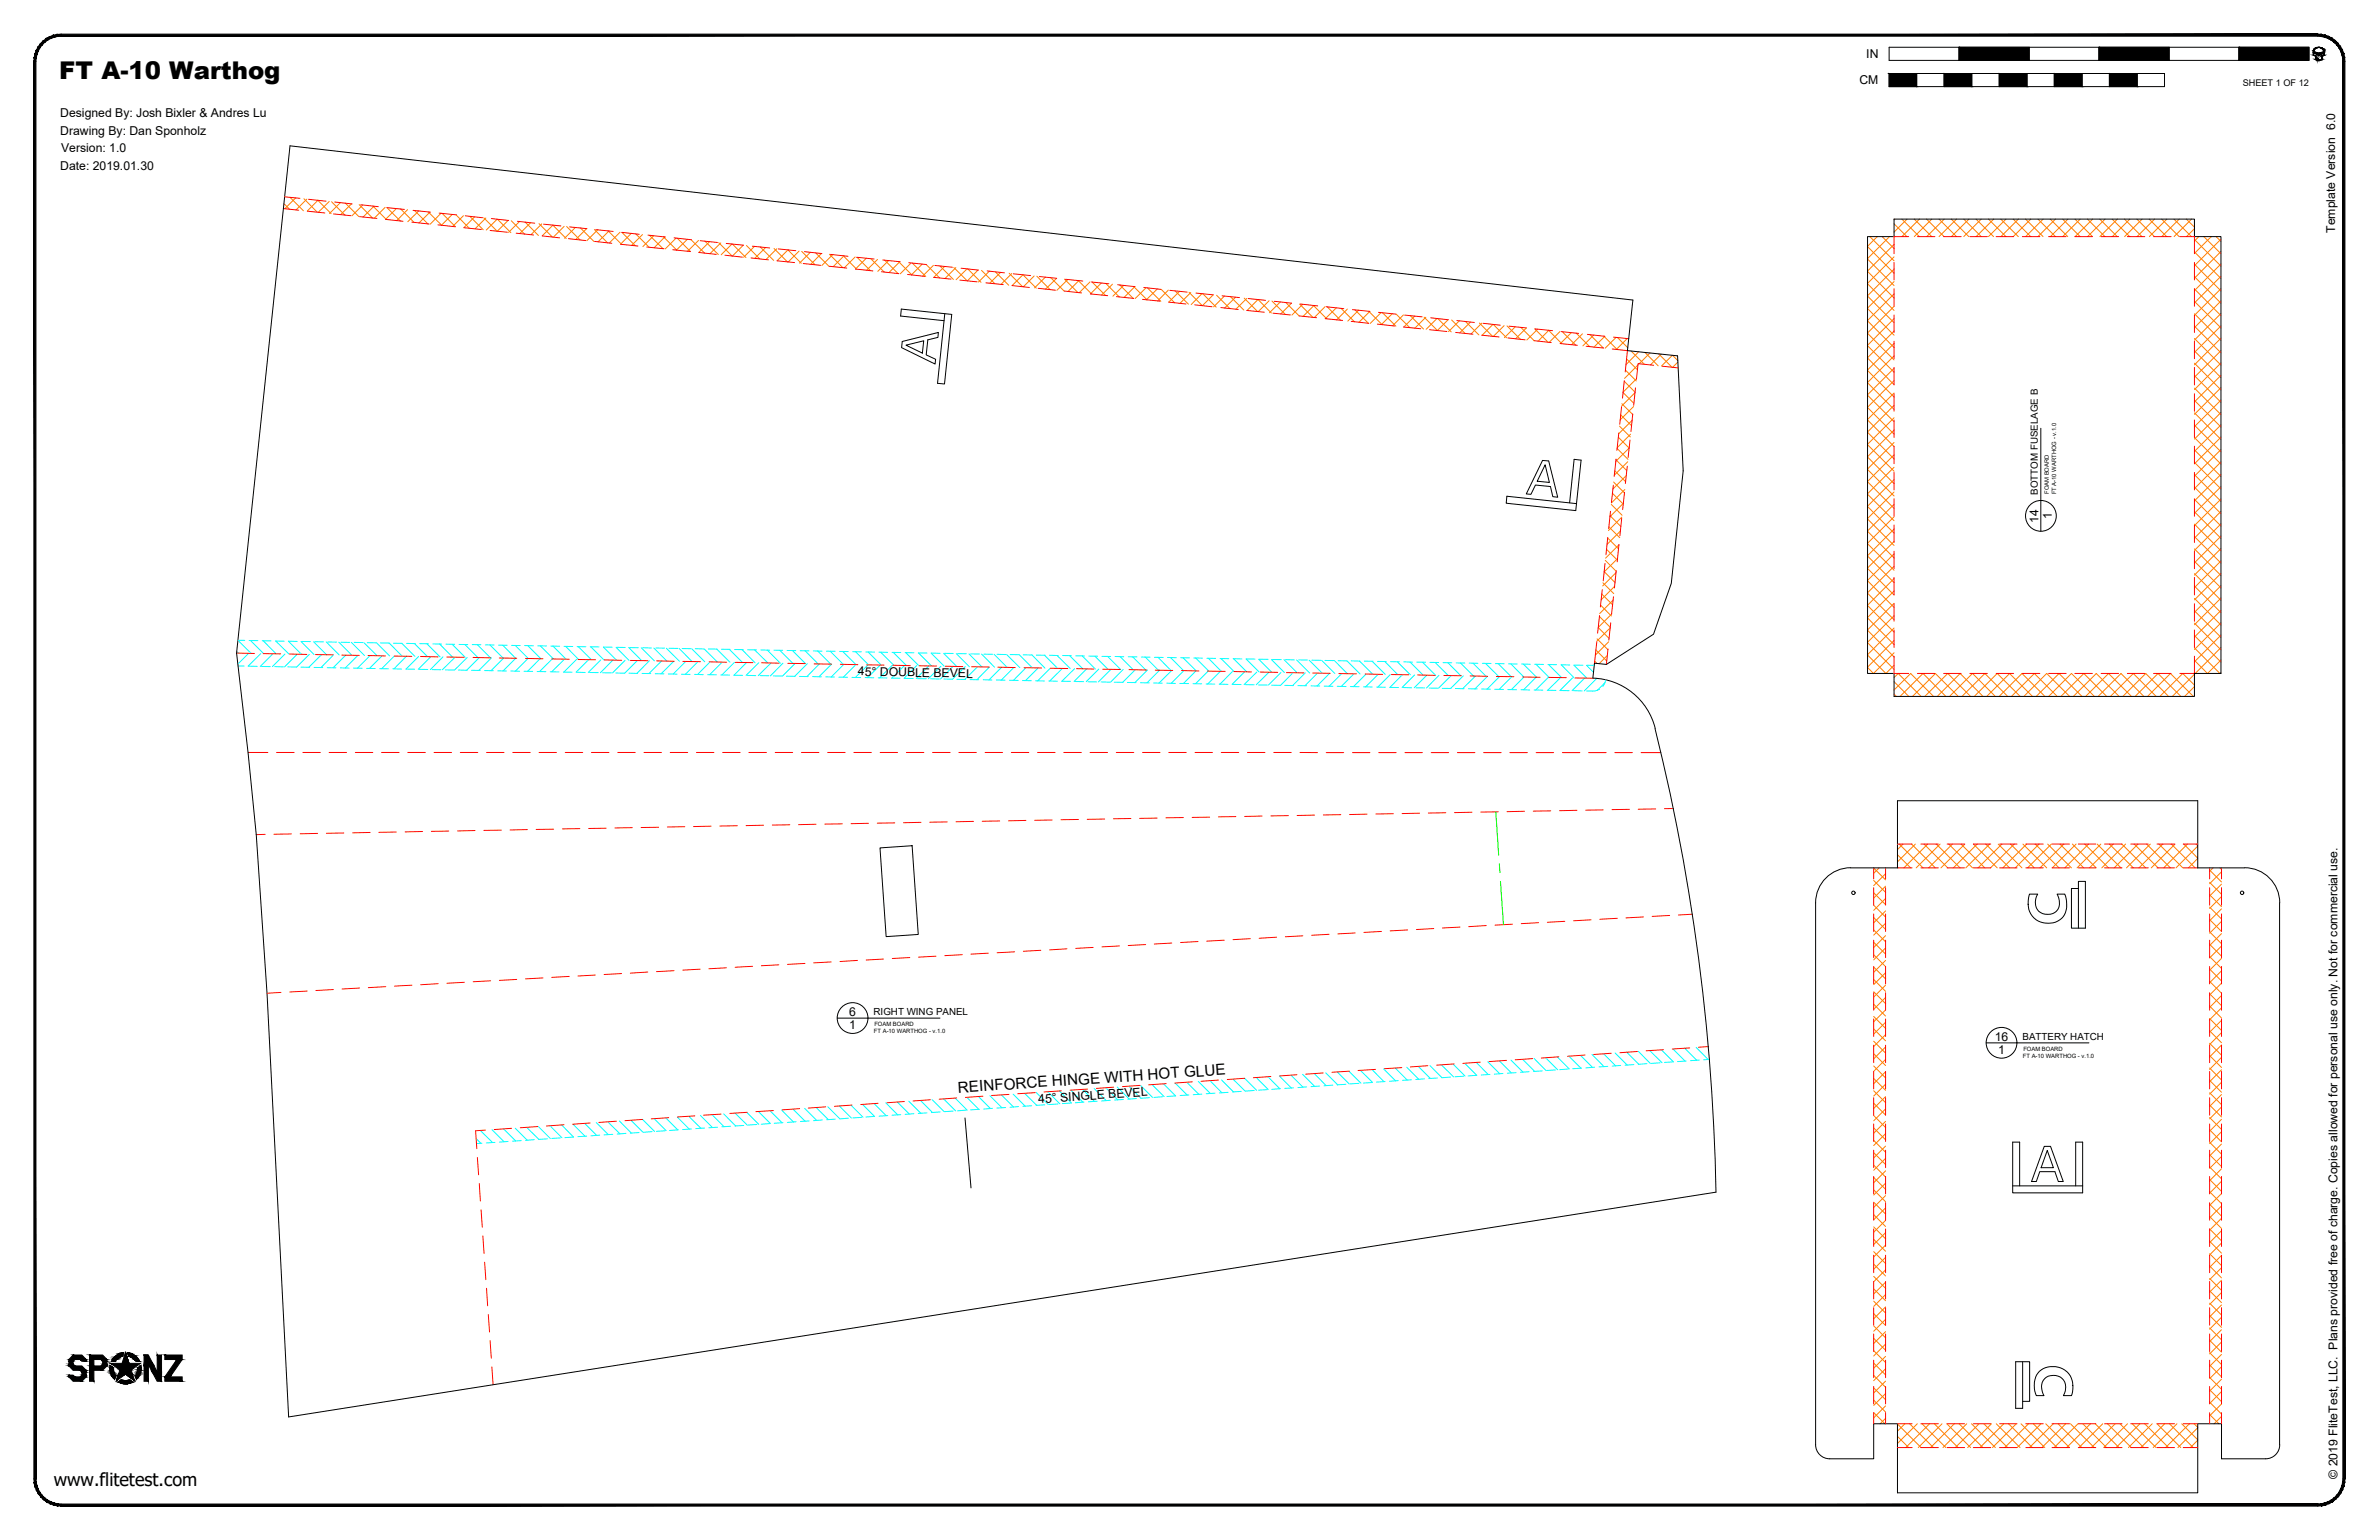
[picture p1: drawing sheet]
<svg xmlns="http://www.w3.org/2000/svg" width="864mm" height="559mm" viewBox="0 0 864 559" stroke-linecap="round" stroke-linejoin="round" font-family="sans-serif">
<defs><g id="words">
<text font-size="8.9" x="21.5" y="28.8">FT A-10 Warthog</text>
<text font-size="6.6" x="19.5" y="539.1">www.flitetest.com</text>
<text font-size="5.5" x="347.9" y="396.6" transform="rotate(-4 347.9 396.6)">REINFORCE HINGE WITH HOT GLUE</text>
<g font-size="4.4">
<text x="677.5" y="21.1">IN</text>
<text x="675" y="30.6">CM</text>
<text x="21.9" y="42.5">Designed By: Josh Bixler &amp; Andres Lu</text>
<text x="21.9" y="48.9">Drawing By: Dan Sponholz</text>
<text x="22.2" y="55.3">Version: 1.0</text>
<text x="21.9" y="61.7">Date: 2019.01.30</text>
<text x="847.7" y="84.5" transform="rotate(-90 847.7 84.5)">Template Version 6.0</text>
<text x="740" y="189.6" transform="rotate(-90 740 189.6)">14</text>
<text x="744.8" y="188.4" transform="rotate(-90 744.8 188.4)">1</text>
<text x="311.5" y="245.1" transform="rotate(1 311.5 245.1)">45° DOUBLE BEVEL</text>
<text x="308.2" y="368.6">6</text>
<text x="308.2" y="373.4">1</text>
<text x="724.1" y="377.6">16</text>
<text x="725.3" y="382.4">1</text>
<text x="377" y="400.3" transform="rotate(-4 377 400.3)">45° SINGLE BEVEL</text>
<text x="848.5" y="536.6" transform="rotate(-90 848.5 536.6)">© 2019 FliteTest, LLC. Plans provided free of charge. Copies allowed for personal use only. Not for commercial use.</text>
</g>
<g font-size="3.5">
<text x="739.7" y="179.6" transform="rotate(-90 739.7 179.6)">BOTTOM FUSELAGE B</text>
<text x="317.1" y="368.3">RIGHT WING PANEL</text>
<text x="734.2" y="377.3">BATTERY HATCH</text>
</g>
<text font-size="3.3" x="814.1" y="31.1">SHEET 1 OF 12</text>
<g font-size="2.1">
<text x="743.8" y="179.3" transform="rotate(-90 743.8 179.3)">FOAM BOARD</text>
<text x="746.4" y="179.4" transform="rotate(-90 746.4 179.4)">FT A-10 WARTHOG - v.1.0</text>
<text x="317.3" y="374.9">FT A-10 WARTHOG - v.1.0</text>
<text x="317.4" y="372.4">FOAM BOARD</text>
<text x="734.3" y="383.9">FT A-10 WARTHOG - v.1.0</text>
<text x="734.5" y="381.3">FOAM BOARD</text>
</g>
</g></defs>
<!-- layer: 01 CUT -->
<g fill="none" stroke="#000" stroke-width=".36">
<path d="M677.9 85.9h9.7v-6.4h109v6.4h9.6v158.5h-9.6v8.3h-109v-8.3h-9.7zM578.2 246.1l.6-5.5 4.3 .5 17.1-11 6.5-18.4 4.3-40.9-2-41.7-18.2-1.9 2-18.3-487.5-56-19.4 184.1 4.1 36 3 29.9 3.9 57.6 7.9 153.6 518.1-81.5a751.7 751.7 0 0 0-22.1-168.2M578.3 246.1a24.1 24.1 0 0 1 22.6 18.2M319.4 307.7l11.7-.8 2.2 32.2-11.6 .8zM671.8 314.9h17v-24.3h109v24.3h17M671.8 314.9a12.7 12.7 0 0 0-12.7 12.7v196.6a5.1 5.1 0 0 0 5 5.1h16.1v-12.7h8.6v25.1h109v-25.1h8.6M814.8 314.9a12.7 12.7 0 0 1 12.8 12.7M827.5 327.6v196.7M350.3 405.7l2.2 25.4M806.4 516.6v12.7h16.1a5.1 5.1 0 0 0 5.1-5.1"/>
<circle cx="672.8" cy="324" r=".62"/>
<circle cx="813.9" cy="324" r=".62"/>
</g>
<!-- layer: 04 BEVEL -->
<g fill="none" stroke="#0ff" stroke-width=".36">
<path d="M85.9 236.4l.7 .6M88.9 232.4h-2.5l4.7 4.7M90.2 237.1l-3.9 3.9M90.4 232.4l3.2 .1M90.9 232.4l4.8 4.8M94.7 237.2l-4.7 4.5M95.2 232.5l3.2 .1M95.6 232.5l4.7 4.8M99.1 237.2l-4.6 4.6M100 232.6l3.1 .1M100.1 232.6l4.8 4.7M103.4 237.3l-4.5 4.6"/>
<path d="M104.7 232.7l4.7 4.7M104.7 232.7l3.2 .1M107.9 237.4l-4.6 4.6M109.2 232.8l4.8 4.7M109.5 232.8h3.2M112.3 237.5l-4.6 4.5M113.8 232.9l4.8 4.7M114.3 232.9h3.1M116.7 237.6l-4.6 4.5M118.4 232.9l4.7 4.8M119 233h3.2M121.1 237.6l-4.6 4.6"/>
<path d="M123 233l4.7 4.8M123.8 233.1h3.2M125.5 237.7l-4.5 4.6M127.6 233.1l4.7 4.8M128.5 233.1l3.2 .1M129.9 237.8l-4.6 4.6M132.1 233.2l4.8 4.7M133.3 233.2l3.2 .1M134.3 237.9l-4.6 4.6M136.7 233.3l4.7 4.7M138.1 233.3l3.1 .1M138.7 238l-4.6 4.5"/>
<path d="M141.3 233.4l4.7 4.7M142.8 233.4l3.2 .1M143.1 238.1l-4.5 4.5M145.9 233.5l4.7 4.7M147.5 238.1l-4.5 4.6M147.6 233.5h3.2M150.4 233.5l4.8 4.8M152 238.2l-4.6 4.6h3.1M152.4 233.5l3.1 .1M155 233.6l4.7 4.8M156.4 238.3l-4.6 4.6M157.1 233.6l3.2 .1"/>
<path d="M159.6 233.7l4.7 4.8M160.8 238.4l-4.6 4.6M161.9 233.7l3.2 .1M164.2 233.8l4.7 4.7M165.2 238.5l-4.6 4.5M166.6 233.8l3.2 .1M168.7 233.8l4.8 4.8M169.6 238.6l-4.6 4.5M171.4 233.9h3.2M173.3 233.9l4.8 4.8M174 238.6l-4.6 4.6M176.2 234h3.1"/>
<path d="M177.9 234l4.7 4.8M178.4 238.7l-4.6 4.6M180.9 234.1h3.2M182.5 234.1l4.7 4.8-4.5 4.5M182.8 238.8l-4.5 4.6M185.7 234.2h3.2M187 234.2l4.8 4.8M190.5 234.2l3.1 .1M191.6 234.3l4.8 4.8M191.6 239l-4.5 4.5M195.2 234.3l3.2 .1M196.1 239l-4.6 4.6"/>
<path d="M196.2 234.4l4.7 4.7M200 234.4l3.2 .1M200.5 239.1l-4.6 4.6M200.7 234.4l4.8 4.8M204.7 234.5l3.2 .1M204.9 239.2l-4.6 4.6M205.3 234.5l4.8 4.8M209.3 239.3l-4.6 4.6M209.5 234.6l3.2 .1M209.9 234.6l4.8 4.8M213.7 239.4l-4.6 4.5M214.3 234.7h3.1"/>
<path d="M214.5 234.7l4.7 4.8M218.1 239.5l-4.6 4.5M222.2 234.8h-3.2l4.8 4.8M222.5 239.5l-4.6 4.6M223.6 234.9l4.8 4.8M223.8 234.9h3.2M226.9 239.6l-4.5 4.6M228.2 234.9l4.7 4.8M228.6 235h3.1M231.3 239.7l-4.5 4.6M232.8 235l4.7 4.8M233.3 235l3.2 .1"/>
<path d="M235.8 239.8l-4.6 4.6M237.3 235.1l4.8 4.8M238.1 235.1l3.2 .1M240.2 239.8l-4.6 4.6M241.9 235.2l4.8 4.7M242.8 235.2l3.2 .1M244.6 239.9l-4.6 4.6M246.5 235.3l4.7 4.7M247.6 235.3l3.2 .1M248.9 240l-4.5 4.6M251.1 235.4l4.7 4.7M252.4 235.4l3.1 .1"/>
<path d="M255.6 235.5l4.8 4.7M257.1 235.5h3.2M260.2 235.5l4.8 4.8M261.9 235.6h3.2M264.8 235.6l4.7 4.8M266.7 235.7h3.1M269.4 235.7l4.7 4.8M271.4 235.8h3.2M274 235.8l4.7 4.7M276.2 235.8l3.2 .1M278.5 235.9l4.8 4.7M280.9 235.9l3.2 .1"/>
<path d="M283.1 236l4.7 4.7M285.7 236l3.2 .1M287.7 236.1l4.7 4.7M290.5 236.1l3.1 .1M292.3 236.1l4.7 4.8M295.2 236.2l3.2 .1M296.8 236.2l4.8 4.8M300 236.3h3.2M301.4 236.3l4.8 4.8M304.8 236.4h3.1M306 236.4l4.7 4.7-4.6 4.7M309.5 236.5h3.2"/>
<path d="M310.6 236.5l4.7 4.7M314.3 236.6h3.2M315.1 236.6l4.8 4.7M319 236.6l3.2 .1M319.7 236.7l4.8 4.7M323.8 236.7l3.2 .1M324.3 236.7l4.7 4.8M328.6 236.8l3.1 .1M328.8 236.8l4.8 4.8M333.3 236.9l3.2 .1M333.4 236.9l4.7 4.7M338 237l4.8 4.7"/>
<path d="M338.1 237l3.2 .1M342.6 237.1l4.7 4.7M342.9 237.1h3.1M347.1 237.2l4.8 4.7M347.6 237.2h3.2M351.7 237.3l4.8 4.7M352.4 237.3h3.2M356.3 237.3l4.7 4.8M357.2 237.4h3.1M360.9 237.4l4.7 4.8M361.9 237.4l3.2 .1M365.4 237.5l4.8 4.7"/>
<path d="M366.7 237.5l3.2 .1M370 237.6l4.8 4.7M371.4 237.6l3.2 .1 4.7 4.7M376.2 237.7l3.2 .1M379.2 237.8l4.7 4.7M381 237.8l3.1 .1M383.7 237.9l4.8 4.7M385.7 237.9h3.2M388.3 237.9l4.8 4.8M390.5 238h3.2M392.9 238l4.7 4.8M395.3 238.1h3.1"/>
<path d="M397.5 238.1l4.7 4.7M400 238.2h3.2M402 238.2l4.8 4.7M404.8 238.2l3.2 .1M406.6 238.3l4.8 4.7M409.5 238.3l3.2 .1M411.2 238.4l4.7 4.7M414.3 238.4l3.2 .1M415.7 238.4l4.8 4.8M419.1 238.5l3.1 .1M420.4 238.5l4.7 4.8M423.8 238.6l3.2 .1"/>
<path d="M424.9 238.6l4.8 4.8-4.5 4.5M428.6 238.7h3.2M429.5 238.7l4.7 4.7M433.4 238.8h3.1M434 238.8l4.8 4.7M438.1 238.9h3.2M438.7 238.9l4.7 4.7M442.9 239h3.2M443.2 239l4.8 4.7M447.6 239l3.2 .1M447.8 239l4.8 4.8M452.4 239.1l4.7 4.8"/>
<path d="M452.4 239.1l3.2 .1M456.9 239.2l4.8 4.8M457.2 239.2l3.1 .1M461.5 239.3l4.7 4.7M461.9 239.3l3.2 .1M466.1 239.4l4.8 4.7M466.7 239.4l3.2 .1M470.7 239.5l4.7 4.7M471.5 239.5h3.1M475.2 239.6l4.8 4.7M476.2 239.6h3.2M479.8 239.6l4.8 4.8"/>
<path d="M481 239.7h3.2M484.4 239.7l4.7 4.8M485.7 239.8h3.2M489 239.8l4.7 4.8M490.5 239.8l3.2 .1M493.5 239.9l4.8 4.7M495.3 239.9h3.1M498.1 239.9l4.8 4.8M500 240h3.2M86.4 241.7h2.2M90.2 241.7l3.2 .1M95 241.8l3.1 .1"/>
<path d="M99.7 241.9l3.2 .1M104.5 242h3.2M109.2 242.1h3.2M114 242.2h3.2M118.8 242.3h3.1M123.5 242.3l3.2 .1M128.3 242.4l3.2 .1M133.1 242.5l3.1 .1M137.8 242.6l3.2 .1M142.6 242.7l3.2 .1M152.1 242.9h3.2M156.9 243h3.1"/>
<path d="M161.6 243.1h3.2M166.4 243.1l3.2 .1M171.2 243.2l3.1 .1M175.9 243.3l3.2 .1M180.7 243.4l3.2 .1M185.4 243.5l3.2 .1M190.2 243.6h3.2M195 243.7h3.1M199.7 243.8h3.2M204.5 243.9h3.2M209.3 243.9l3.1 .1M214 244l3.2 .1"/>
<path d="M218.8 244.1l3.2 .1M223.5 244.2l3.2 .1M228.3 244.3l3.2 .1M233.1 244.4h3.1M237.8 244.5h3.2M242.6 244.6h3.2M247.4 244.7h3.1M252.1 244.7l3.2 .1M253.4 240.1l-4.6 4.6M256.9 244.8l3.2 .1M257.8 240.1l-4.6 4.7M261.6 244.9l3.2 .1"/>
<path d="M262.2 240.2l-4.6 4.6M266.6 240.3l-4.6 4.6M271 240.4l-4.5 4.6 3.1 .1M271.2 245.1l3.1 .1M275.4 240.5l-4.6 4.6M275.9 245.2h3.2M279.9 240.6l-4.7 4.6M280.7 245.3h3.2M284.2 240.6l-4.5 4.7M285.5 245.4h3.1M288.6 240.7l-4.5 4.6M290.2 245.5h3.2"/>
<path d="M293.1 240.8l-4.6 4.6M295 245.5l3.2 .1M297.5 240.9l-4.6 4.6M299.8 245.6l3.1 .1M301.9 241l-4.6 4.6M304.5 245.7l3.2 .1M306.3 241.1l-4.6 4.6M309.3 245.8l3.2 .1M314 245.9l3.2 .1M315.1 241.2l-4.6 4.6M318.8 246h3.2M319.5 241.3l-4.6 4.6"/>
<path d="M323.6 246.1h3.1M323.9 241.4l-4.6 4.6M328.3 241.5l-4.5 4.6M328.3 246.2h3.2M332.7 241.5l-4.5 4.7M333.1 246.2l3.2 .1M337.2 241.6l-4.6 4.6M337.9 246.3l3.1 .1M341.6 241.7l-4.6 4.6M346 241.8l-4.6 4.6M347.4 246.5h3.2M350.4 241.9l-4.6 4.5h-3.2"/>
<path d="M352.1 246.6h3.2M354.8 242l-4.6 4.5M356.9 246.6l3.2 .1M359.2 242l-4.6 4.6M361.7 246.7l3.1 .1M363.6 242.1l-4.6 4.6M366.4 246.8l3.2 .1M368 242.2l-4.5 4.6M371.2 246.9l3.2 .1M372.4 242.3l-4.5 4.6M376 247l3.1 .1M376.8 242.4l-4.5 4.5"/>
<path d="M380.7 247.1l3.1 .1M381.3 242.5l-4.6 4.5M385.4 247.2h3.2M385.7 242.5l-4.6 4.6M390.1 242.6l-4.6 4.6M390.2 247.3h3.2M394.5 242.7l-4.6 4.6M395 247.4h3.1M398.9 242.8l-4.6 4.5M399.7 247.4l3.2 .1M403.3 242.9l-4.6 4.5M404.5 247.5l3.2 .1"/>
<path d="M407.7 242.9l-4.6 4.6M409.2 247.6l3.2 .1M412.1 243l-4.5 4.6M414 247.7l3.2 .1M416.5 243.1l-4.5 4.6M418.8 247.8l3.1 .1M421 243.2l-4.7 4.6M423.5 247.9l3.2 .1M425.4 243.3l-4.6 4.5M428.3 248h3.2M433.1 248.1h3.1M434.1 243.4l-4.5 4.6"/>
<path d="M437.8 248.2h3.2M438.6 243.5l-4.6 4.6M442.6 248.2l3.2 .1M443 243.6l-4.6 4.6M447.3 248.3l3.2 .1M447.4 243.7l-4.6 4.6M451.8 243.8l-4.6 4.5M452.1 248.4l3.2 .1M456.2 243.9l-4.6 4.5M456.9 248.5l3.1 .1M460.6 243.9l-4.6 4.6M465 244l-4.6 4.6"/>
<path d="M466.4 248.7l3.2 .1M469.4 244.1l-4.5 4.6-3.3-.1M471.2 248.8h3.1M473.8 244.2l-4.5 4.5M475.9 248.9h3.2M478.3 244.3l-4.6 4.5M480.7 249h3.2M482.7 244.3l-4.6 4.6M485.4 249l3.2 .1M487.1 244.4l-4.6 4.6M490.2 249.1l3.2 .1M491.5 244.5l-4.6 4.6"/>
<path d="M495 249.2l3.1 .1M495.9 244.6l-4.6 4.6M499.7 249.3l3.2 .1M500.3 244.7l-4.6 4.5M502.7 240l4.7 4.8M504.5 249.4l3.2 .1M504.7 244.8l-4.6 4.5M504.8 240.1h3.2M507.3 240.1l4.7 4.8M509.1 244.8l-4.6 4.6M509.3 249.5l3.1 .1M509.6 240.1l3.1 .1"/>
<path d="M511.8 240.2l4.8 4.8M513.5 244.9l-4.5 4.6M514 249.6h3.2M514.3 240.2l3.2 .1M516.4 240.3l4.8 4.8M517.9 245l-4.5 4.6M518.8 249.7h3.2M519.1 240.3l3.2 .1M521 240.4l4.7 4.7M522.4 245.1l-4.6 4.6M523.5 249.8h3.2M523.8 240.4l3.2 .1"/>
<path d="M525.6 240.4l4.7 4.8M526.8 245.2l-4.6 4.5M528.3 249.8l3.2 .1M528.6 240.5l3.1 .1M530.1 240.5l4.8 4.8M531.2 245.3l-4.6 4.5M533.1 249.9l3.1 .1M533.3 240.6l3.2 .1M534.7 240.6l4.8 4.8M535.6 245.3l-4.6 4.6M537.8 250l3.2 .1M538.1 240.7h3.2"/>
<path d="M539.3 240.7l4.7 4.8M540 245.4l-4.6 4.6M542.6 250.1l3.2 .1M542.8 240.8h3.2M543.8 240.8l4.8 4.8M544.4 245.5l-4.6 4.6M547.4 250.2l3.1 .1M547.6 240.9h3.2M548.5 240.9l4.7 4.8M548.8 245.6l-4.6 4.5M552.1 250.3l3.2 .1M552.4 240.9l3.1 .1"/>
<path d="M553 241l4.8 4.7M553.2 245.7l-4.6 4.5M556.9 250.4h3.2M557.1 241l3.2 .1M557.6 241l4.7 4.8M557.6 245.7l-4.5 4.6M561.6 250.5h3.2M561.9 241.1l3.2 .1M562 245.8l-4.5 4.6M562.1 241.1l4.8 4.8M566.4 250.6h3.2M566.5 245.9l-4.7 4.6"/>
<path d="M566.7 241.2l3.1 .1M566.8 241.2l4.7 4.8M570.9 246l-4.6 4.6M571.2 250.6l3.1 .1M571.3 241.3l4.7 4.8M571.4 241.3l3.2 .1M575.2 246.1l-4.5 4.5M575.9 241.4l2.6 2.6M576.2 241.4h2.5M579.6 246.2l-4.5 4.5M580.6 250.1a6.7 6.7 0 0 1-4.7 .6M582.6 247.7l-2.8 2.8"/>
<path d="M582.9 246.7l-1.1 2.4M619.9 379.8l.2 .2M325.7 399.9l4.4 4.4M329.9 399.6l4.4 4.4M334.1 399.3l4.4 4.4M338.3 399l4.4 4.4M342.5 398.7l4.4 4.4M346.7 398.5l4.4 4.3M350.9 398.2l4.4 4.3M355.2 397.9l4.3 4.3M359.3 397.6l4.4 4.3M363.6 397.3l4.3 4.4"/>
<path d="M367.8 397l4.3 4.4M371.9 396.7l4.5 4.4M376.2 396.4l4.3 4.4M380.4 396.1l4.3 4.4M384.6 395.9l4.4 4.3M388.8 395.6l4.3 4.3M393 395.3l4.3 4.3M393.5 399.9l-3.2 .2M397.2 395l4.4 4.3M398.3 399.6l-3.2 .2M401.4 394.7l4.4 4.4M403 399.3l-3.1 .2"/>
<path d="M405.6 394.4l4.3 4.4M407.8 399l-3.2 .2M409.8 394.1l4.4 4.4M412.5 398.6l-3.1 .3M414 393.8l4.4 4.4M417.3 398.3l-3.2 .2M418.2 393.5l4.4 4.4M422 398l-3.1 .2M422.4 393.3l4.4 4.4M426.6 393l4.4 4.4M426.8 397.7l-3.2 .2M430.8 392.7l4.4 4.4"/>
<path d="M431.6 397.3l-3.2 .2M435 392.4l4.4 4.4M436.3 397l-3.1 .2M439.2 392.1l4.4 4.4M441 396.7l-3.1 .2M443.4 391.9l4.4 4.3M445.8 396.4l-3.2 .2M447.6 391.6l4.4 4.3M450.6 396l-3.2 .2M451.8 391.3l4.4 4.3M455.3 395.7l-3.1 .2M456 391l4.4 4.3"/>
<path d="M460 395.4l-3.1 .2M460.2 390.7l4.4 4.4M464.4 390.4l4.4 4.4M464.8 395l-3.2 .3M468.6 390.1l4.4 4.4M469.6 394.7l-3.2 .2M472.8 389.8l4.4 4.4M474.3 394.4l-3.1 .2M477.1 389.5l4.3 4.4M479 394.1l-3.1 .2M481.2 389.3l4.4 4.3M483.8 393.7l-3.2 .3"/>
<path d="M485.4 389l4.4 4.3M488.6 393.4l-3.2 .2M489.7 388.7l4.3 4.3M493.3 393.1l-3.1 .2M493.8 388.4l4.4 4.4M498 388.1l4.4 4.4M498.1 392.8l-3.2 .2M502.3 387.8l4.3 4.4M502.8 392.5l-3.2 .2M506.5 387.5l4.3 4.4M507.6 392.1l-3.2 .3M510.6 387.2l4.4 4.4"/>
<path d="M512.3 391.8l-3.1 .2M514.9 386.9l4.3 4.4M517.1 391.5l-3.2 .2M519.1 386.6l4.3 4.5M521.8 391.2l-3.1 .2M523.2 386.4l4.5 4.4M526.6 390.8l-3.2 .3M527.5 386.1l4.3 4.4M531.3 390.5l-3.1 .2M531.7 385.8l4.3 4.4-3.1 .2M535.9 385.5l4.4 4.4M540.1 385.3l4.3 4.3"/>
<path d="M540.9 389.9l-3.2 .2M544.3 385l4.3 4.3M545.6 389.5l-3.2 .3M548.5 384.7l4.4 4.3M550.3 389.2l-3.1 .2M552.7 384.4l4.4 4.3M555.1 388.9l-3.2 .2M556.9 384.1l4.4 4.4M559.9 388.6l-3.2 .2M561.1 383.8l4.4 4.4M564.6 388.2l-3.2 .2M565.3 383.5l4.4 4.4"/>
<path d="M569.3 387.9l-3.1 .2M569.5 383.2l4.4 4.4M573.7 382.9l4.4 4.4M574.1 387.6l-3.2 .2M577.9 382.6l4.4 4.4M578.9 387.2l-3.2 .3M582.1 382.4l4.4 4.3M583.6 386.9l-3.1 .2M586.3 382.1l4.4 4.4M588.3 386.6l-3.1 .2M590.5 381.8l4.4 4.4M593.1 386.3l-3.2 .2"/>
<path d="M594.7 381.5l4.4 4.4M597.9 386l-3.2 .2M598.9 381.2l4.4 4.4M602.6 385.7l-3.1 .2M603.1 380.9l4.4 4.4M607.3 380.6l4.4 4.4M607.4 385.3l-3.2 .2M611.6 380.3l4.3 4.4M612.1 385l-3.2 .2M615.7 380.1l4.4 4.4M616.9 384.7l-3.2 .2M620.4 384.4l-1.9 .2"/>
<path d="M172.8 413.1l1.8 1.8M174.4 410.2l4.4 4.4M174.9 414.8l-2 .2M178.6 409.9l4.4 4.4M179.7 414.5l-3.2 .2M182.8 409.6l4.4 4.4M184.5 414.2l-3.2 .2M187 409.4l4.4 4.3M189.2 413.9l-3.2 .2M191.2 409.1l4.4 4.3M193.9 413.5l-3.1 .3M195.4 408.8l4.4 4.3"/>
<path d="M198.7 413.2l-3.2 .2M199.6 408.5l4.4 4.3M203.5 412.9l-3.2 .2M203.9 408.2l4.3 4.4-3.2 .2M208 407.9l4.4 4.4M212.2 407.6l4.4 4.4M213 412.2l-3.2 .2M216.5 407.3l4.3 4.4M217.7 411.9l-3.2 .2M220.6 407l4.4 4.4M222.5 411.6l-3.2 .2M224.8 406.7l4.4 4.5"/>
<path d="M227.2 411.3l-3.2 .2M229.1 406.5l4.3 4.4M232 411l-3.2 .2M233.3 406.2l4.3 4.4M236.7 410.6l-3.1 .3M237.4 405.9l4.4 4.4M241.5 410.3l-3.2 .2M241.7 405.6l4.3 4.4M245.9 405.4l4.3 4.3M246.2 410l-3.2 .2M250 405.1l4.5 4.3M251 409.7l-3.2 .2"/>
<path d="M254.3 404.8l4.3 4.3M255.7 409.3l-3.1 .2M258.5 404.5l4.3 4.3M260.5 409l-3.2 .2M262.7 404.2l4.4 4.4M265.2 408.7l-3.2 .2M266.9 403.9l4.4 4.4M270 408.4l-3.2 .2M271.1 403.6l4.3 4.4M274.7 408l-3.1 .2M275.3 403.3l4.4 4.4M279.5 403l4.4 4.4"/>
<path d="M279.5 407.7l-3.2 .2M283.7 402.7l4.3 4.4M284.2 407.4l-3.2 .2M287.9 402.5l4.4 4.3M289 407l-3.2 .3M292.1 402.2l4.4 4.3M293.7 406.7l-3.1 .2M296.3 401.9l4.4 4.3M298.5 406.4l-3.2 .2M300.5 401.6l4.4 4.3M303.2 406.1l-3.1 .2M304.7 401.3l4.4 4.4"/>
<path d="M308 405.7l-3.2 .3M308.9 401l4.4 4.4M312.7 405.5l-3.1 .2M313.1 400.7l4.4 4.4M317.3 400.4l4.4 4.4M317.5 405.1l-3.2 .2M321.5 400.1l4.4 4.5M322.3 404.8l-3.2 .2M327 404.5l-3.2 .2M331.7 404.1l-3.1 .3M336.5 403.8l-3.2 .2M341.3 403.5l-3.2 .2"/>
<path d="M346 403.2l-3.1 .2M350.8 402.8l-3.2 .3M355.5 402.5l-3.2 .2M360.3 402.2l-3.2 .2M365 401.9l-3.1 .2M369.8 401.5l-3.2 .3M374.5 401.2l-3.2 .2M379.3 400.9l-3.2 .2M384 400.6l-3.1 .2M388.8 400.2l-3.2 .2"/>
</g>
<!-- layer: 02 SCORE -->
<g fill="none" stroke="#f00" stroke-width=".36">
<path d="M102.9 75.7l5.5 .6M103.3 71.4l5.6 .6M111.6 76.6l6.3 .7M112 72.3l6.4 .7M121.1 77.6l6.3 .7M121.5 73.3l6.3 .7M130.5 78.6l6.3 .7M131 74.3l6.3 .7M140 79.6l6.3 .7M140.4 75.3l6.4 .7M149.9 76.3l6.3 .7M159.4 77.3l6.3 .7"/>
<path d="M168.9 78.3l6.3 .7M178.4 79.3l6.3 .7M149.5 80.6l6.3 .7M159 81.6l6.3 .7M168.4 82.6l6.3 .7M177.9 83.6l6.3 .7M187.4 84.6l6.3 .7M187.8 80.3l6.3 .7M196.9 85.6l6.3 .7M197.3 81.3l6.3 .7M206.3 86.6l6.3 .7M206.8 82.3l6.3 .7"/>
<path d="M215.8 87.6l6.3 .7M216.3 83.3l6.3 .7M225.3 88.6l6.3 .7M225.7 84.3l6.3 .7M234.8 89.6l6.3 .7M235.2 85.3l6.3 .7M244.2 90.6l6.3 .7M244.7 86.3l6.3 .7M253.7 91.6l6.3 .7M254.2 87.3l6.3 .7M263.1 92.6l6.4 .7M263.6 88.3l6.3 .7"/>
<path d="M272.6 93.6l6.4 .7M273.1 89.3l6.3 .7M282.1 94.6l6.3 .7M282.5 90.3l6.4 .7M291.6 95.6l6.3 .7M292 91.3l6.4 .7M301 96.6l6.4 .7M301.5 92.3l6.3 .7M310.5 97.6l6.4 .7M311 93.3l6.3 .7M320 98.6l6.3 .7M320.4 94.3l6.4 .7"/>
<path d="M329.5 99.6l6.3 .7M329.9 95.3l6.4 .7M339.4 96.3l6.3 .7M348.9 97.3l6.3 .7M358.3 98.3l6.3 .7M367.8 99.4l6.3 .6M687.6 95.2v6.4M692.9 85.9h-5.3v6.2M696 85.9h6.4M705.6 85.9h6.3M715.1 85.9h6.3M724.6 85.9h6.4"/>
<path d="M734.1 85.9h6.4M743.7 85.9h6.3M753.2 85.9h6.3M762.7 85.9h6.4M772.2 85.9h6.4M781.8 85.9h6.3M791.3 85.9h5.3v6.2M796.6 95.2v6.4M338.9 100.6l6.3 .7M348.4 101.6l6.3 .7M357.9 102.6l6.3 .7M367.4 103.6l6.3 .7"/>
<path d="M376.8 104.6l6.3 .7M377.3 100.3l6.3 .7M386.3 105.6l6.3 .7M386.8 101.3l6.3 .7M395.8 106.6l6.3 .7M396.2 102.3l6.3 .7M405.3 107.6l6.3 .7M405.7 103.3l6.3 .7M414.7 108.6l6.3 .7M415.2 104.3l6.3 .7M424.2 109.6l6.3 .7M424.7 105.4l6.3 .6"/>
<path d="M433.7 110.6l6.3 .7M434.1 106.3l6.3 .7M443.2 111.6l6.3 .7M443.6 107.3l6.3 .7M452.6 112.6l6.4 .7M453.1 108.3l6.3 .7M462.1 113.6l6.3 .7M462.6 109.3l6.3 .7M471.6 114.6l6.3 .7M472.1 110.3l6.3 .7M481 115.6l6.4 .7M481.5 111.3l6.3 .7"/>
<path d="M490.5 116.6l6.4 .7M491 112.3l6.3 .7M500 117.6l6.3 .7M500.4 113.3l6.4 .7M509.5 118.6l6.3 .7M509.9 114.3l6.4 .7M518.9 119.6l6.3 .7M519.4 115.3l6.3 .7M528.9 116.3l6.3 .7M538.3 117.3l6.3 .7M547.8 118.4l6.3 .6M557.3 119.3l6.3 .7"/>
<path d="M687.6 104.8v6.3M687.6 114.3v6.3M796.6 104.8v6.3M796.6 114.3v6.3M528.4 120.6l6.3 .7M537.9 121.6l6.3 .7M547.4 122.6l6.3 .7M556.8 123.6l6.3 .7M566.3 124.7l6.3 .6M566.8 120.3l6.3 .7M575.8 125.6l6.3 .7M576.2 121.3l6.3 .7"/>
<path d="M585.3 126.6l5.5 .6-.8 7.8M585.7 122.3l5.6 .6M589.6 138.1l-.6 6.3M600.3 132.5l-5.7-.6-.6 5.7M603.5 132.9l5.6 .6M687.6 123.8v6.4M687.6 133.3v6.4M796.6 123.8v6.4M796.6 133.3v6.4M587.6 157.1l-.7 6.3M588.6 147.6l-.6 6.3M591.7 159.7l-.7 6.3"/>
<path d="M592.7 150.2l-.6 6.4M593.7 140.7l-.6 6.4M687.6 142.9v6.3M687.6 152.4v6.3M796.6 142.9v6.3M796.6 152.4v6.3M585.7 176.1l-.7 6.3M586.7 166.6l-.7 6.3M589.7 178.6l-.7 6.3M590.7 169.2l-.7 6.3M687.6 161.9v6.4M687.6 171.4v6.4"/>
<path d="M796.6 161.9v6.4M796.6 171.4v6.4M583.6 195l-.6 6.3M584.6 185.5l-.6 6.3M587.7 197.6l-.7 6.3M588.7 188.1l-.7 6.3M687.6 181v6.3M687.6 190.5v6.3M796.6 181v6.3M796.6 190.5v6.3M581.6 214l-.7 6.3M582.6 204.5l-.6 6.3"/>
<path d="M585.7 216.5l-.7 6.3M586.7 207.1l-.6 6.3M687.6 200v6.4M687.6 209.5v6.4M687.6 219.1v6.3M796.6 200v6.4M796.6 209.5v6.4M796.6 219.1v6.3M85.9 237l6.5 .1M95.6 237.2l6.3 .1M105.1 237.3l6.3 .2M114.6 237.5l6.3 .1"/>
<path d="M124.1 237.7l6.3 .1M133.6 237.9l6.4 .1M143.1 238.1l6.4 .1M152.7 238.2l6.3 .2M162.2 238.4l6.3 .1M171.7 238.6l6.4 .1M181.2 238.8l6.4 .1M190.8 238.9l6.3 .2M200.3 239.1l6.3 .1M209.8 239.3l6.4 .1M219.3 239.5l6.4 .1M228.9 239.7l6.3 .1"/>
<path d="M238.4 239.8l6.3 .1M247.9 240l6.4 .1M579.7 232.9l-.9 7.7M580.6 223.4l-.6 6.3M583.7 235.5l-.6 5.6M584.7 226l-.7 6.3M687.6 228.6v6.3M687.6 238.1v6.3h5.3M796.6 228.6v6.3M796.6 238.1v6.3h-5.3M257.4 240.1l6.4 .2M267 240.3l6.3 .1"/>
<path d="M276.5 240.5l6.3 .1M286 240.7l6.4 .1M295.5 240.9l6.4 .1M305.1 241l6.3 .2M314.6 241.2l6.3 .1M324.1 241.4l6.4 .1M333.6 241.6l6.4 .1M343.2 241.7l6.3 .2M352.7 241.9l6.3 .1M362.2 242.1l6.4 .1M371.7 242.3l6.4 .1M381.3 242.5l6.3 .1"/>
<path d="M390.8 242.6l6.3 .2M400.3 242.8l6.4 .1M409.8 243l6.4 .1M419.4 243.2l6.3 .1M428.9 243.3l6.3 .2M438.4 243.5l6.4 .1M447.9 243.7l6.4 .1M457.5 243.9l6.3 .1M467 244.1l6.3 .1M476.5 244.2l6.4 .1M486 244.4l6.4 .1M495.6 244.6l6.3 .1"/>
<path d="M505.1 244.8l6.3 .1M514.6 244.9l6.4 .2M524.1 245.1l6.4 .1M533.7 245.3l6.3 .1M543.2 245.5l6.3 .1M552.7 245.7l6.4 .1M562.2 245.8l6.4 .1M571.8 246l6.4 .1M696 244.4h6.4M705.6 244.4h6.3M715.1 244.4h6.3M724.6 244.4h6.4"/>
<path d="M734.1 244.4h6.4M743.7 244.4h6.3M753.2 244.4h6.3M762.7 244.4h6.4M772.2 244.4h6.4M781.8 244.4h6.3M90 273h7.2M100.4 273h6.4M109.9 273h6.4M119.5 273h6.3M129 273h6.3M138.5 273h6.4"/>
<path d="M148 273h6.4M157.6 273h6.3M167.1 273h6.3M176.6 273h6.4M186.1 273h6.4M195.7 273h6.3M205.2 273h6.3M214.7 273h6.4M224.2 273h6.4M233.8 273h6.3M243.3 273h6.3M252.8 273h6.4"/>
<path d="M262.3 273h6.4M271.9 273h6.3M281.4 273h6.3M290.9 273h6.4M300.4 273h6.4M310 273h6.3M319.5 273h6.3M329 273h6.4M338.5 273h6.4M348.1 273h6.3M357.6 273h6.3M367.1 273h6.4"/>
<path d="M376.6 273h6.4M386.2 273h6.3M395.7 273h6.3M405.2 273h6.4M414.7 273h6.4M424.3 273h6.3M433.8 273h6.4M443.3 273h6.4M452.9 273h6.3M462.4 273h6.3M471.9 273l6.4 .1M481.4 273.1h6.4"/>
<path d="M491 273.1h6.3M500.5 273.1h6.3M510 273.1h6.4M519.5 273.1h6.4M529.1 273.1h6.3M538.6 273.1h6.3M548.1 273.1h6.4M557.6 273.1h6.4M567.2 273.1h6.3M576.7 273.1h6.3M586.2 273.1h6.4M595.7 273.1h7.2"/>
<path d="M248.6 300l-6.3 .1M258.1 299.8l-6.3 .1M267.7 299.6l-6.4 .1M277.2 299.4l-6.4 .2M286.7 299.3l-6.3 .1M296.2 299.1l-6.3 .1M305.8 298.9l-6.4 .1M315.3 298.7l-6.4 .2M324.8 298.6l-6.3 .1M334.3 298.4l-6.3 .1M343.9 298.2l-6.4 .1M353.4 298l-6.4 .2"/>
<path d="M362.9 297.9l-6.3 .1M372.4 297.7l-6.3 .1M382 297.5l-6.4 .1M391.5 297.3l-6.4 .1M401 297.2l-6.3 .1M410.5 297l-6.3 .1M420.1 296.9l-6.4 .1M429.6 296.7l-6.4 .1M439.1 296.5l-6.3 .1M448.6 296.3l-6.3 .1M458.2 296.1l-6.4 .2M467.7 296l-6.4 .1"/>
<path d="M477.2 295.8l-6.3 .1M486.7 295.6l-6.3 .1M496.3 295.4l-6.4 .2M505.8 295.3l-6.4 .1M515.3 295.1l-6.3 .1M524.8 294.9l-6.3 .1M534.4 294.7l-6.4 .2M543.9 294.6l-6.4 .1M553.4 294.4l-6.3 .1M562.9 294.2l-6.3 .1M572.5 294l-6.4 .2M582 293.9l-6.4 .1"/>
<path d="M591.5 293.7l-6.3 .1M601 293.5l-6.3 .1M607.4 293.4h-3.2M96.2 302.8l-3.2 .1M105.8 302.6l-6.4 .1M115.3 302.4l-6.4 .2M124.8 302.3l-6.3 .1M134.3 302.1l-6.3 .1M143.9 301.9l-6.4 .1M153.4 301.7l-6.4 .2M162.9 301.6l-6.3 .1M172.4 301.4l-6.3 .1"/>
<path d="M182 301.2l-6.4 .1M191.4 301l-6.3 .2M201 300.9l-6.4 .1M210.5 300.7l-6.4 .1M220 300.5l-6.3 .1M229.6 300.3l-6.4 .1M239.1 300.2l-6.4 .1M680.2 315v3.9M684.5 314.9v4M688.8 314.9h5.3M688.8 306.3h5.3M697.3 314.9h6.3"/>
<path d="M697.3 306.3h6.3M706.8 314.9h6.4M706.8 306.3h6.4M716.3 314.9h6.4M716.3 306.3h6.4M725.9 314.9h6.3M725.9 306.3h6.3M735.4 314.9h6.3M735.4 306.3h6.3M744.9 314.9h6.4M744.9 306.3h6.4M754.4 314.9h6.4"/>
<path d="M754.4 306.3h6.4M764 314.9h6.3M764 306.3h6.3M773.5 314.9h6.3M773.5 306.3h6.3M783 314.9h6.4M783 306.3h6.4M792.5 314.9h5.3M792.5 306.3h5.3M802.1 314.9v4M806.4 315v3.9M472.9 339.6l-6.3 .3"/>
<path d="M482.5 339l-6.4 .4M491.9 338.5l-6.3 .4M501.5 338l-6.4 .3M511 337.4l-6.4 .4M520.5 336.9l-6.3 .4M530 336.4l-6.4 .3M539.5 335.8l-6.3 .4M549 335.4l-6.3 .3M558.5 334.8l-6.3 .4M568 334.3l-6.3 .4M577.6 333.8l-6.4 .3M587.1 333.2l-6.4 .4"/>
<path d="M596.6 332.7l-6.4 .4M606.1 332.2l-6.4 .3M614.3 331.7l-5 .3M680.2 322.1v6.4M680.2 331.6v6.4M684.5 322.1v6.4M684.5 331.6v6.4M802.1 322.1v6.4M802.1 331.6v6.4M806.4 322.1v6.4M806.4 331.6v6.4M111.5 359.6l-6.3 .4"/>
<path d="M121 359.1l-6.3 .3M130.5 358.5l-6.3 .4M140.1 358l-6.4 .4M149.5 357.5l-6.3 .3M159.1 356.9l-6.4 .4M168.6 356.4l-6.4 .4M178.1 355.9l-6.3 .3M187.6 355.4l-6.3 .3M197.1 354.8l-6.3 .4M206.6 354.3l-6.3 .4M216.1 353.8l-6.3 .4M225.6 353.3l-6.3 .3"/>
<path d="M235.2 352.7l-6.4 .4M244.7 352.2l-6.4 .4M254.2 351.7l-6.3 .3M263.7 351.2l-6.4 .3M273.2 350.6l-6.3 .4M282.7 350.1l-6.3 .3M292.2 349.6l-6.3 .3M301.7 349l-6.3 .4M311.3 348.5l-6.4 .4M320.7 348l-6.3 .3M330.3 347.5l-6.4 .3M339.8 347l-6.4 .3"/>
<path d="M349.3 346.4l-6.3 .4M358.8 345.9l-6.4 .3M368.3 345.4l-6.3 .3M377.8 344.8l-6.3 .4M387.3 344.3l-6.3 .4M396.8 343.8l-6.3 .3M406.4 343.2l-6.4 .4M415.9 342.7l-6.4 .4M425.4 342.2l-6.4 .3M434.9 341.7l-6.4 .3M444.4 341.2l-6.3 .3M453.9 340.6l-6.3 .4"/>
<path d="M463.4 340.1l-6.3 .4M680.2 341.2v6.3M680.2 350.7v6.3M684.5 341.2v6.3M684.5 350.7v6.3M802.1 341.2v6.3M802.1 350.7v6.3M806.4 341.2v6.3M806.4 350.7v6.3M102 360.1l-5.1 .3M620.1 379.8l-3.5 .2M680.2 360.2v6.4"/>
<path d="M680.2 369.7v6.4M680.2 379.3v6.3M684.5 360.2v6.4M684.5 369.7v6.4M684.5 379.3v6.3M802.1 360.2v6.4M802.1 369.7v6.4M802.1 379.3v6.3M806.4 360.2v6.4M806.4 369.7v6.4M806.4 379.3v6.3M328.3 399.7l-6.4 .4"/>
<path d="M337.8 399.1l-6.3 .4M347.3 398.4l-6.4 .5M356.8 397.8l-6.3 .4M366.3 397.1l-6.4 .4M375.8 396.5l-6.3 .4M385.3 395.8l-6.3 .4M394.8 395.2l-6.3 .4M404.3 394.5l-6.3 .4M413.8 393.8l-6.3 .5M423.3 393.2l-6.3 .4M432.8 392.6l-6.3 .4M442.3 391.9l-6.3 .5"/>
<path d="M451.8 391.3l-6.3 .4M461.3 390.6l-6.3 .5M470.8 390l-6.3 .4M480.3 389.3l-6.3 .5M489.9 388.7l-6.4 .4M499.3 388l-6.3 .4M508.9 387.4l-6.4 .4M518.3 386.7l-6.3 .4M527.9 386.1l-6.4 .4M537.3 385.4l-6.3 .5M546.9 384.8l-6.4 .4M556.3 384.1l-6.3 .5"/>
<path d="M565.9 383.5l-6.4 .4M575.4 382.8l-6.4 .5M584.9 382.2l-6.4 .4M594.4 381.5l-6.4 .5M603.9 380.9l-6.3 .4M613.4 380.2l-6.4 .4M680.2 388.8v6.3M680.2 398.3v6.4M684.5 388.8v6.3M684.5 398.3v6.4M802.1 388.8v6.3M802.1 398.3v6.4"/>
<path d="M806.4 388.8v6.3M806.4 398.3v6.4M173.3 420l.4 6.3M176.2 410.1l-3.6 .2 .5 6.5M185.7 409.4l-6.3 .5M195.2 408.8l-6.3 .4M204.7 408.1l-6.3 .5M214.2 407.5l-6.3 .4M223.7 406.8l-6.3 .5M233.2 406.2l-6.3 .4M242.7 405.6l-6.3 .4M252.2 404.9l-6.3 .4"/>
<path d="M261.7 404.3l-6.3 .4M271.2 403.6l-6.3 .4M280.7 403l-6.3 .4M290.3 402.3l-6.4 .4M299.8 401.6l-6.4 .5M309.3 401l-6.4 .4M318.8 400.3l-6.3 .5M680.2 407.8v6.4M680.2 417.4v6.3M684.5 407.8v6.4M684.5 417.4v6.3M802.1 407.8v6.4"/>
<path d="M802.1 417.4v6.3M806.4 407.8v6.4M806.4 417.4v6.3M174 429.5l.4 6.3M174.6 439l.5 6.3M680.2 426.9v6.3M680.2 436.4v6.4M684.5 426.9v6.3M684.5 436.4v6.4M802.1 426.9v6.3M802.1 436.4v6.4M806.4 426.9v6.3"/>
<path d="M806.4 436.4v6.4M175.3 448.5l.4 6.3M175.9 458l.5 6.3M680.2 445.9v6.4M680.2 455.5v6.3M684.5 445.9v6.4M684.5 455.5v6.3M802.1 445.9v6.4M802.1 455.5v6.3M806.4 445.9v6.4M806.4 455.5v6.3M176.6 467.5l.4 6.3"/>
<path d="M177.3 477l.4 6.3M680.2 465v6.3M680.2 474.5v6.4M684.5 465v6.3M684.5 474.5v6.4M802.1 465v6.3M802.1 474.5v6.4M806.4 465v6.3M806.4 474.5v6.4M177.9 486.5l.5 6.3M178.6 496l.4 6.4M680.2 484v6.4"/>
<path d="M680.2 493.6v6.3M684.5 484v6.4M684.5 493.6v6.3M802.1 484v6.4M802.1 493.6v6.3M806.4 484v6.4M806.4 493.6v6.3M680.2 503.1v6.3M680.2 512.6v4M684.5 503.1v6.3M684.5 512.6v4M688.8 516.6h5.3"/>
<path d="M697.3 516.6h6.3M706.8 516.6h6.4M716.3 516.6h6.4M725.9 516.6h6.3M735.4 516.6h6.3M744.9 516.6h6.4M754.4 516.6h6.4M764 516.6h6.3M773.5 516.6h6.3M783 516.6h6.4M792.5 516.6h5.3M802.1 503.1v6.3"/>
<path d="M802.1 512.6v4M806.4 503.1v6.3M806.4 512.6v4M688.8 525.3h5.3M697.3 525.3h6.3M706.8 525.3h6.4M716.3 525.3h6.4M725.9 525.3h6.3M735.4 525.3h6.3M744.9 525.3h6.4M754.4 525.3h6.4M764 525.3h6.3"/>
<path d="M773.5 525.3h6.3M783 525.3h6.4M792.5 525.3h5.3"/>
</g>
<!-- layer: 06 CAVITY -->
<g fill="none" stroke="#ff7f00" stroke-width=".36">
<path d="M103.1 73.9l2 2M105.3 71.6l4.8 4.9M107.3 71.8l-3.9 3.9M110.3 72.1l4.8 4.9M111.4 72.3l-3.9 3.9M115.3 72.7l4.9 4.8M115.4 72.7l-3.9 3.9M119.5 73.1l-4 3.9M120.4 73.2l4.8 4.9M123.5 73.6l-3.9 3.9M125.4 73.7l4.8 4.9M127.6 74l-3.9 3.9"/>
<path d="M130.4 74.2l4.8 4.9M131.7 74.4l-4 3.9M135.4 74.8l4.9 4.9M135.7 74.8l-3.9 4M139.8 75.2l-3.9 4M140.4 75.3l4.9 4.9M143.9 75.7l-3.9 3.9M145.5 75.8l4.8 4.9M147.9 76.1l-3.9 4M150.5 76.4l4.8 4.8M152 76.5l-4 3.9M155.5 76.9l4.8 4.8"/>
<path d="M156.1 77l-4 3.9M160.1 77.4l-3.9 3.9M160.5 77.4l4.9 4.9M164.2 77.8l-4 3.9M165.6 78l4.8 4.8M168.2 78.3l-3.9 3.9M170.6 78.5l4.8 4.9M172.3 78.7l-3.9 3.9M175.6 79l4.8 4.9M176.4 79.1l-4 3.9M180.4 79.6l-3.9 3.9M180.6 79.6l4.8 4.8"/>
<path d="M184.5 80l-4 3.9M687.8 79.5l-.2 .2M690.4 79.5l6.3 6.4M692.3 79.5l-4.7 4.7M694.9 79.5l6.4 6.4M696.8 79.5l-6.4 6.4M699.4 79.5l6.3 6.4M701.3 79.5l-6.4 6.4M703.9 79.5l6.3 6.4M705.8 79.5l-6.4 6.4M708.3 79.5l6.4 6.4M710.2 79.5l-6.3 6.4"/>
<path d="M712.9 79.5l6.3 6.4M714.7 79.5l-6.3 6.4M717.3 79.5l6.4 6.4M719.2 79.5l-6.3 6.4M721.8 79.5l6.4 6.4M723.7 79.5l-6.3 6.4M726.3 79.5l6.4 6.4M728.2 79.5l-6.4 6.4M730.8 79.5l6.4 6.4M732.7 79.5l-6.3 6.4M735.3 79.5l6.3 6.4M737.2 79.5l-6.4 6.4"/>
<path d="M739.8 79.5l6.4 6.4M741.7 79.5l-6.4 6.4M744.3 79.5l6.3 6.4M746.2 79.5l-6.4 6.4M748.8 79.5l6.3 6.4M750.7 79.5l-6.4 6.4M753.2 79.5l6.4 6.4M755.1 79.5l-6.3 6.4M757.8 79.5l6.3 6.4M759.6 79.5l-6.3 6.4M762.2 79.5l6.4 6.4M764.2 79.5l-6.4 6.4"/>
<path d="M766.7 79.5l6.4 6.4M768.6 79.5l-6.3 6.4M771.2 79.5l6.4 6.4M773.1 79.5l-6.3 6.4M775.7 79.5l6.4 6.4M777.6 79.5l-6.3 6.4M780.2 79.5l6.3 6.4M782.1 79.5l-6.3 6.4M784.7 79.5l6.3 6.4M786.6 79.5l-6.4 6.4M789.2 79.5l6.3 6.4M791.1 79.5l-6.4 6.4"/>
<path d="M793.7 79.5l2.9 2.9M795.6 79.5l-6.4 6.4M185.6 80.1l4.9 4.9M188.6 80.4l-4 3.9M190.7 80.6l4.8 4.9M192.6 80.8l-3.9 4M195.7 81.1l4.8 4.9M196.7 81.2l-4 4M200.7 81.7l4.8 4.9M200.7 81.7l-3.9 3.9M204.8 82.1l-3.9 4M205.7 82.2l4.8 4.8"/>
<path d="M208.9 82.5l-4 4M210.7 82.7l4.9 4.9M212.9 83l-3.9 3.9M215.8 83.3l4.8 4.8M217 83.4l-4 3.9M220.8 83.8l4.8 4.8M221.1 83.8l-4 3.9M225.1 84.3l-3.9 3.9M225.8 84.3l4.8 4.9M229.2 84.7l-4 3.9M230.8 84.9l4.9 4.8M233.2 85.1l-3.9 3.9"/>
<path d="M235.8 85.4l4.9 4.8M237.3 85.6l-3.9 3.9M240.8 85.9l4.9 4.9M241.4 86l-4 3.9M245.4 86.4l-3.9 3.9M245.9 86.5l4.8 4.8M249.5 86.8l-4 4M250.9 87l4.8 4.8M253.6 87.2l-4 4M255.9 87.5l4.9 4.9M257.6 87.7l-3.9 3.9M260.9 88l4.9 4.9"/>
<path d="M261.6 88.1l-3.9 4M265.7 88.5l-3.9 4M265.9 88.6l4.9 4.8M269.8 89l-3.9 3.9M271 89.1l4.8 4.8M273.9 89.4l-4 3.9M276 89.6l4.8 4.9M277.9 89.8l-3.9 3.9M281 90.2l4.9 4.8M282 90.3l-3.9 3.9M282.1 94.6l3.9-3.9 4.9 4.8M290.1 91.1l-3.9 3.9"/>
<path d="M291 91.2l4.9 4.9M294.1 91.6l-3.9 3.9M296.1 91.8l4.8 4.8M298.2 92l-3.9 3.9M301.1 92.3l4.9 4.8M302.3 92.4l-3.9 3.9M306.1 92.8l4.9 4.9M306.3 92.9l-3.9 3.9M310.4 93.2l-3.9 4M311.1 93.3l4.9 4.9M314.5 93.7l-3.9 3.9M316.1 93.9l4.9 4.8"/>
<path d="M318.6 94.1l-4 4M321.1 94.4l4.9 4.9M322.6 94.5l-3.9 4M326.2 94.9l4.9 4.9M326.6 95l-3.9 3.9M330.7 95.4l-3.9 4M331.2 95.5l4.9 4.8M334.8 95.8l-3.9 3.9M336.2 96l4.9 4.8M338.8 96.3l-3.9 3.9M341.2 96.5l4.9 4.9M342.9 96.7l-3.9 3.9"/>
<path d="M346.2 97.1l4.9 4.8 4-3.9M347 97.1l-3.9 3.9M351 97.6l-3.9 3.9M351.3 97.6l4.8 4.8M356.3 98.1l4.9 4.9M359.1 98.4l-3.9 3.9M361.3 98.7l4.9 4.8M363.2 98.9l-3.9 3.9M366.3 99.2l4.9 4.8M367.3 99.3l-3.9 3.9M677.9 98.5l9.7 9.6M677.9 94l9.7 9.6"/>
<path d="M677.9 89.5l9.7 9.7M678.8 85.9l8.8 8.7M681.5 85.9l-3.6 3.5M683.2 85.9l4.4 4.3M685.9 85.9l-8 7.9M687.6 93.2l-9.7 9.6M687.6 85.7l.2 .2M687.6 81.2l4.6 4.7M687.6 88.7l-9.7 9.7M687.6 97.7l-9.7 9.6M796.6 83l-2.9 2.9M796.6 91.4l9.6 9.6"/>
<path d="M796.6 95.9l9.6 9.7M796.6 86.9l9.6 9.7M798.2 85.9l-1.6 1.5M800 85.9l6.2 6.2M802.7 85.9l-6.1 6.1M804.5 85.9l1.7 1.7M806.2 86.8l-9.6 9.6M806.2 91.3l-9.6 9.6M806.2 95.8l-9.6 9.7M367.4 103.6l3.9-3.9 4.9 4.9M375.4 100.1l-3.9 4M376.4 100.2l4.8 4.9"/>
<path d="M379.5 100.5l-3.9 4M381.4 100.7l4.9 4.9M383.5 101l-3.9 3.9M386.4 101.3l4.9 4.8M387.6 101.4l-4 4M391.4 101.8l4.9 4.9M391.6 101.8l-3.9 4M395.7 102.3l-3.9 3.9M396.4 102.3l4.9 4.9M399.8 102.7l-4 3.9M401.5 102.9l4.8 4.8M403.8 103.1l-3.9 3.9"/>
<path d="M406.5 103.4l4.9 4.9M407.9 103.6l-3.9 3.9M411.5 104l4.9 4.8M412 104l-3.9 3.9M416 104.4l-3.9 3.9M416.5 104.5l4.9 4.8M420.1 104.9l-4 3.9M421.5 105l4.9 4.9M424.1 105.3l-3.9 3.9M426.6 105.6l4.8 4.8M428.2 105.7l-3.9 3.9M431.6 106l4.8 4.9"/>
<path d="M432.3 106.1l-4 4M436.3 106.5l-3.9 4M436.6 106.6l4.9 4.9M440.4 107l-3.9 3.9M441.6 107.1l4.9 4.9M444.5 107.4l-4 4M446.6 107.6l4.9 4.9M448.5 107.8l-3.9 4M451.7 108.2l4.8 4.8M452.6 108.3l-4 3.9M456.6 108.7l-3.9 3.9M456.7 108.7l4.8 4.9"/>
<path d="M460.7 109.1l-3.9 3.9M461.7 109.2l4.9 4.9M464.8 109.6l-4 3.9M466.7 109.8l4.9 4.8M468.8 110l-3.9 3.9M471.8 110.3l4.8 4.9M472.9 110.4l-3.9 3.9M476.8 110.8l4.8 4.9M477 110.9l-4 3.9M481 111.3l-3.9 3.9M481.8 111.4l4.8 4.8M485.1 111.7l-4 3.9"/>
<path d="M486.8 111.9l4.9 4.9M489.1 112.2l-3.9 3.9M491.8 112.4l4.9 4.9M493.2 112.5l-3.9 4M496.9 112.9l4.8 4.9M497.3 113l-4 3.9M501.3 113.4l-3.9 4M501.9 113.5l4.8 4.9M505.4 113.8l-3.9 4M506.9 114l4.8 4.8M509.5 114.3l-4 3.9M511.9 114.5l4.8 4.9"/>
<path d="M513.5 114.7l-3.9 3.9M516.9 115.1l4.9 4.8M517.6 115.1l-4 3.9M521.6 115.6l-3.9 3.9M522 115.6l4.8 4.8M525.7 116l-3.9 3.9M527 116.1l4.8 4.9M529.7 116.4l-3.9 3.9M532 116.7l4.8 4.8M533.8 116.9l-3.9 3.9M537 117.2l4.9 4.9M537.9 117.3l-3.9 3.9"/>
<path d="M542 117.7l-4 3.9M542.1 117.7l4.8 4.9M546 118.2l-3.9 3.9M547.1 118.3l4.8 4.8M550.1 118.6l-4 3.9M552.1 118.8l4.8 4.9M554.1 119l-3.9 3.9M557.1 119.3l4.8 4.9M558.2 119.4l-3.9 4M562.1 119.8l4.9 4.9M562.2 119.8l-3.9 4M677.9 116.4l9.7 9.7"/>
<path d="M677.9 112l9.7 9.6M677.9 107.4l9.7 9.7M677.9 103l9.7 9.6M687.6 102.2l-9.7 9.6M687.6 106.6l-9.7 9.7M687.6 111.2l-9.7 9.6M687.6 115.6l-9.7 9.7M796.6 109.4l9.6 9.6M796.6 100.4l9.6 9.6M796.6 118.4l9.6 9.6M796.6 113.8l9.6 9.7M796.6 104.9l9.6 9.6"/>
<path d="M806.2 100.2l-9.6 9.7M806.2 104.8l-9.6 9.6M806.2 109.2l-9.6 9.7M806.2 113.7l-9.6 9.7M806.2 118.3l-9.6 9.6M566.3 120.3l-3.9 3.9M567.2 120.4l4.8 4.8M570.4 120.7l-3.9 4M572.2 120.9l4.8 4.8M574.4 121.1l-3.9 3.9M577.2 121.4l4.8 4.9M578.5 121.6l-3.9 3.9"/>
<path d="M582.2 122l4.8 4.8M582.6 122l-4 3.9M586.7 122.4l-4 3.9M587.2 122.5l3.7 3.7M589.6 138.3l3.9 4M590 134.3l4 3.9M590.5 130.3l3.9 3.9M590.7 122.9l-3.9 3.9M590.8 127.2h.1M592.1 127.3l4.8 4.9M594 137.5l-4.8 4.8M594.6 132.4l-4.9 4.9"/>
<path d="M594.9 127.6l-4.6 4.7M597.1 127.9l4.8 4.8M599 128.1l-4 3.9M602.1 128.4l4.9 4.9M603 128.5l-3.9 3.9M609.1 130.9l-2-2-4 3.9M609.1 131.4l-1.9 1.9M677.9 138.9l9.7 9.7M677.9 134.4l9.7 9.7M677.9 129.9l9.7 9.7M677.9 125.4l9.7 9.7M677.9 120.9l9.7 9.7"/>
<path d="M687.6 133.6l-9.7 9.7M687.6 120.1l-9.7 9.7M687.6 124.6l-9.7 9.7M687.6 129.1l-9.7 9.7M687.6 138.1l-9.7 9.7M796.6 136.3l9.6 9.7M796.6 131.8l9.6 9.7M796.6 127.3l9.6 9.7M796.6 122.8l9.6 9.7M806.2 122.7l-9.6 9.7M806.2 127.2l-9.6 9.7M806.2 131.7l-9.6 9.7"/>
<path d="M806.2 136.2l-9.6 9.6M587.5 158.7l3.9 3.9M587.9 154.6l3.9 3.9M588.3 150.5l4 4M588.7 146.5l4 3.9M589.2 142.4l3.9 3.9M591.9 157.5l-4.8 4.9M592.5 152.5l-4.9 4.9M593 147.5l-4.9 4.8M593.5 142.5l-4.8 4.8M677.9 156.9l9.7 9.6M677.9 152.4l9.7 9.6"/>
<path d="M677.9 147.9l9.7 9.6M677.9 143.4l9.7 9.6M687.6 142.6l-9.7 9.6M687.6 151.6l-9.7 9.6M687.6 147.1l-9.7 9.7M687.6 156.1l-9.7 9.6M796.6 158.8l9.6 9.6M796.6 154.3l9.6 9.6M796.6 149.8l9.6 9.6M796.6 145.3l9.6 9.7M796.6 140.8l9.6 9.7M806.2 140.7l-9.6 9.7"/>
<path d="M806.2 145.2l-9.6 9.6M806.2 149.7l-9.6 9.6M806.2 154.2l-9.6 9.6M806.2 158.6l-9.6 9.7M585.3 179l3.9 3.9M585.8 174.9l3.9 3.9M586.2 170.8l3.9 4M586.6 166.8l3.9 3.9M587 162.8l4 3.9M589.8 177.6l-4.8 4.9M590.3 172.6l-4.8 4.8M590.9 167.6l-4.9 4.8"/>
<path d="M591.4 162.6l-4.8 4.8M677.9 179.3l9.7 9.6M677.9 174.8l9.7 9.7M677.9 170.3l9.7 9.7M677.9 165.8l9.7 9.7M677.9 161.4l9.7 9.6M687.6 160.6l-9.7 9.6M687.6 169.6l-9.7 9.6M687.6 178.5l-9.7 9.7M687.6 165l-9.7 9.7M687.6 174l-9.7 9.7M796.6 176.7l9.6 9.7"/>
<path d="M796.6 172.2l9.6 9.7M796.6 167.8l9.6 9.6M796.6 163.3l9.6 9.6M806.2 163.2l-9.6 9.6M806.2 167.6l-9.6 9.7M806.2 172.1l-9.6 9.7M806.2 176.6l-9.6 9.7M583.2 199.3l3.9 3.9M583.6 195.2l3.9 4M584 191.2l4 3.9M584.5 187.1l3.9 3.9M584.9 183l3.9 4"/>
<path d="M587.7 197.7l-4.9 4.8M588.2 192.7l-4.8 4.8M588.7 187.7l-4.8 4.8M589.3 182.6l-4.9 4.9M677.9 197.3l9.7 9.6M677.9 192.8l9.7 9.6M677.9 188.3l9.7 9.6M677.9 183.8l9.7 9.7M687.6 187.5l-9.7 9.6M687.6 183l-9.7 9.7M687.6 192l-9.7 9.6M687.6 196.5l-9.7 9.6"/>
<path d="M796.6 199.2l9.6 9.6M796.6 194.7l9.6 9.6M796.6 190.2l9.6 9.7M796.6 185.7l9.6 9.6M796.6 181.2l9.6 9.7M806.2 181.1l-9.6 9.6M806.2 185.6l-9.6 9.6M806.2 190.1l-9.6 9.6M806.2 194.6l-9.6 9.6M806.2 199.1l-9.6 9.6M581 219.6l4 3.9M581.4 215.5l4 4"/>
<path d="M581.9 211.5l3.9 3.9M582.3 207.4l4 4M582.7 203.3l4 4M585.6 217.8l-4.9 4.8M586.1 212.8l-4.9 4.8M586.7 207.8l-4.9 4.8M587.1 202.7l-4.8 4.9M677.9 219.7l9.7 9.7M677.9 215.2l9.7 9.7M677.9 210.7l9.7 9.7M677.9 206.3l9.7 9.6M677.9 201.7l9.7 9.7"/>
<path d="M687.6 201l-9.7 9.6M687.6 205.5l-9.7 9.6M687.6 209.9l-9.7 9.7M687.6 214.4l-9.7 9.7M687.6 218.9l-9.7 9.7M796.6 217.1l9.6 9.7M796.6 212.7l9.6 9.6M796.6 208.1l9.6 9.7M796.6 203.7l9.6 9.6M806.2 203.5l-9.6 9.7M806.2 208l-9.6 9.7M806.2 212.5l-9.6 9.7"/>
<path d="M806.2 217l-9.6 9.7M578.9 239.9l.8 .8M579.3 235.8l3.9 4M579.8 231.8l3.9 3.9M580.2 227.7l3.9 4M580.6 223.7l3.9 3.9M583.4 237.9l-2.9 2.9M584 232.9l-4.9 4.8M584.5 227.8l-4.8 4.9M585.1 222.8l-4.9 4.8M677.9 237.7l6.7 6.7M677.9 233.2l9.7 9.7"/>
<path d="M677.9 228.7l9.7 9.7M677.9 224.2l9.7 9.7M687.6 223.4l-9.7 9.7M687.6 227.9l-9.7 9.7M687.6 232.4l-9.7 9.7M687.6 236.9l-7.5 7.5-2.2-2.2M796.6 235.1l9.2 9.3M796.6 230.6l9.6 9.6M796.6 226.1l9.6 9.7M796.6 221.6l9.6 9.7M806.2 221.5l-9.6 9.7M806.2 226l-9.6 9.7"/>
<path d="M806.2 230.5l-9.6 9.6M806.2 235l-9.3 9.4-.3-.3M806.2 239.5l-4.8 4.9-4.8-4.8M687.6 241.4l-3 3M687.6 245.9l1.5-1.5 8.3 8.3M687.6 251.9l.8 .8M687.6 247.3l5.3 5.4M689.7 252.7l8.4-8.3 8.3 8.3M693.6 244.4l8.3 8.3M693.6 244.4l-6 6M698.7 252.7l8.4-8.3 8.2 8.3M702.5 244.4l8.4 8.3"/>
<path d="M702.6 244.4l-8.3 8.3M707.7 252.7l8.3-8.3 8.3 8.3M711.5 244.4l8.4 8.3M711.6 244.4l-8.4 8.3M716.7 252.7l8.3-8.3 8.4 8.3M720.5 244.4l8.3 8.3M720.6 244.4l-8.4 8.3M725.7 252.7l8.3-8.3 8.3 8.3M729.5 244.4l8.3 8.3M729.5 244.4l-8.3 8.3M734.7 252.7l8.3-8.3 8.3 8.3M738.5 244.4l8.3 8.3"/>
<path d="M738.5 244.4l-8.3 8.3M743.7 252.7l8.3-8.3 8.3 8.3M747.4 244.4l8.4 8.3M747.5 244.4l-8.3 8.3M752.7 252.7l8.3-8.3 8.3 8.3M756.4 244.4l8.4 8.3M756.5 244.4l-8.4 8.3M757.1 252.7l8.4-8.3 8.2 8.3M761.6 252.7l8.4-8.3 8.2 8.3M766.1 252.7l8.3-8.3 8.3 8.3M770.6 252.7l8.3-8.3 8.3 8.3M775.1 252.7l8.3-8.3 8.3 8.3"/>
<path d="M779.6 252.7l8.3-8.3 8.3 8.3M796.6 249.1l-3.6 3.6M796.6 248.6l-4.2-4.2-8.3 8.3M796.6 244.7l-8 8M806.2 244l-.3 .4M680.2 319.5l4.3 4.3M680.2 315l4.3 4.3M682.2 314.9l-2 2M684.5 317l-4.3 4.4M688.8 314.6l.3 .3M688.8 310.1l4.8 4.8M689.4 306.3l8.7 8.6"/>
<path d="M690.8 306.3l-2 2M693.9 306.3l8.6 8.6M695.3 306.3l-6.5 6.4M698.4 306.3l8.7 8.6M699.8 306.3l-8.7 8.6M702.9 306.3l8.6 8.6M704.3 306.3l-8.7 8.6M707.4 306.3l8.6 8.6M708.7 306.3l-8.6 8.6M711.9 306.3l8.6 8.6M713.3 306.3l-8.7 8.6M716.4 306.3l8.6 8.6"/>
<path d="M717.7 306.3l-8.6 8.6M720.8 306.3l8.7 8.6M722.2 306.3l-8.6 8.6M725.4 306.3l8.6 8.6M726.7 306.3l-8.6 8.6M729.8 306.3l8.7 8.6M731.2 306.3l-8.6 8.6M734.3 306.3l8.7 8.6M735.7 306.3l-8.6 8.6M738.8 306.3l8.6 8.6M740.2 306.3l-8.6 8.6M743.3 306.3l8.7 8.6"/>
<path d="M744.7 306.3l-8.7 8.6M747.8 306.3l8.6 8.6M749.2 306.3l-8.7 8.6M752.3 306.3l8.6 8.6M753.6 306.3l-8.6 8.6M756.8 306.3l8.6 8.6M758.2 306.3l-8.7 8.6M761.3 306.3l8.6 8.6M762.6 306.3l-8.6 8.6M765.7 306.3l8.7 8.6M767.1 306.3l-8.6 8.6M770.3 306.3l8.6 8.6"/>
<path d="M771.6 306.3l-8.6 8.6M774.7 306.3l8.7 8.6M776.1 306.3l-8.6 8.6M779.2 306.3l8.7 8.6M780.6 306.3l-8.7 8.6M783.7 306.3l8.7 8.6M785.1 306.3l-8.6 8.6M788.2 306.3l8.7 8.6M789.6 306.3l-8.7 8.6M792.7 306.3l5.1 5.1M794.1 306.3l-8.7 8.6M797.2 306.3l.6 .6"/>
<path d="M797.8 307l-7.9 7.9M797.8 311.5l-3.4 3.4M802.1 315.7l4.3 4.3M803.4 314.9l-1.3 1.3M805.8 314.9l.6 .6M806.4 316.4l-4.3 4.3M680.2 337.4l4.3 4.4M680.2 332.9l4.3 4.3M680.2 328.5l4.3 4.3M680.2 323.9l4.3 4.4M684.5 321.6l-4.3 4.3M684.5 330.5l-4.3 4.4"/>
<path d="M684.5 339.5l-4.3 4.3M684.5 326l-4.3 4.3M684.5 335l-4.3 4.3M802.1 338.1l4.3 4.3M802.1 333.7l4.3 4.3M802.1 329.2l4.3 4.3M802.1 324.7l4.3 4.3M802.1 320.2l4.3 4.3M806.4 320.8l-4.3 4.3M806.4 325.3l-4.3 4.3M806.4 329.8l-4.3 4.3M806.4 334.3l-4.3 4.3"/>
<path d="M806.4 338.8l-4.3 4.3M680.2 359.9l4.3 4.3M680.2 355.4l4.3 4.3M680.2 350.9l4.3 4.3M680.2 346.4l4.3 4.3M680.2 341.9l4.3 4.3M684.5 344l-4.3 4.3M684.5 348.5l-4.3 4.3M684.5 353l-4.3 4.3M684.5 357.5l-4.3 4.3M802.1 347.1l4.3 4.3M802.1 356.1l4.3 4.3"/>
<path d="M802.1 351.6l4.3 4.3M802.1 342.6l4.3 4.4M806.4 343.3l-4.3 4.3M806.4 347.8l-4.3 4.3M806.4 352.3l-4.3 4.3M806.4 356.7l-4.3 4.3M680.2 377.8l4.3 4.3M680.2 373.4l4.3 4.3M680.2 368.8l4.3 4.4M680.2 364.4l4.3 4.3M684.5 361.9l-4.3 4.4M684.5 366.5l-4.3 4.3"/>
<path d="M684.5 370.9l-4.3 4.3M684.5 375.4l-4.3 4.4M684.5 379.9l-4.3 4.3M802.1 378.6l4.3 4.3M802.1 374l4.3 4.4M802.1 369.6l4.3 4.3M802.1 365.1l4.3 4.3M802.1 360.6l4.3 4.3M806.4 361.2l-4.3 4.4M806.4 365.7l-4.3 4.3M806.4 370.2l-4.3 4.3M806.4 374.7l-4.3 4.3"/>
<path d="M806.4 379.2l-4.3 4.3M680.2 395.8l4.3 4.3M680.2 391.3l4.3 4.3M680.2 386.8l4.3 4.3M680.2 382.3l4.3 4.3M684.5 384.4l-4.3 4.3M684.5 393.4l-4.3 4.3M684.5 397.9l-4.3 4.3M684.5 388.9l-4.3 4.3M802.1 396.5l4.3 4.3M802.1 392l4.3 4.3M802.1 387.5l4.3 4.4"/>
<path d="M802.1 383l4.3 4.3M806.4 383.7l-4.3 4.3M806.4 388.2l-4.3 4.3M806.4 392.7l-4.3 4.3M806.4 397.2l-4.3 4.3M680.2 418.3l4.3 4.3M680.2 413.8l4.3 4.3M680.2 409.3l4.3 4.3M680.2 404.8l4.3 4.3M680.2 400.3l4.3 4.3M684.5 402.4l-4.3 4.3M684.5 406.9l-4.3 4.3"/>
<path d="M684.5 411.4l-4.3 4.3M684.5 415.9l-4.3 4.3M802.1 419l4.3 4.3M802.1 414.5l4.3 4.3M802.1 410l4.3 4.3M802.1 405.5l4.3 4.3M802.1 401l4.3 4.3M806.4 401.7l-4.3 4.3M806.4 406.1l-4.3 4.4M806.4 410.7l-4.3 4.3M806.4 415.1l-4.3 4.3M806.4 419.6l-4.3 4.4"/>
<path d="M680.2 436.2l4.3 4.3M680.2 431.7l4.3 4.4M680.2 427.2l4.3 4.3M680.2 422.8l4.3 4.3M684.5 420.3l-4.3 4.4M684.5 438.3l-4.3 4.3M684.5 424.8l-4.3 4.4M684.5 429.3l-4.3 4.3M684.5 433.8l-4.3 4.3M802.1 437l4.3 4.3M802.1 432.4l4.3 4.4M802.1 428l4.3 4.3"/>
<path d="M802.1 423.5l4.3 4.3M806.4 424.1l-4.3 4.3M806.4 428.6l-4.3 4.3M806.4 433.1l-4.3 4.3M806.4 437.6l-4.3 4.3M680.2 458.7l4.3 4.3M680.2 454.2l4.3 4.3M680.2 449.7l4.3 4.3M680.2 445.2l4.3 4.3M680.2 440.7l4.3 4.3M684.5 442.8l-4.3 4.3M684.5 447.3l-4.3 4.3"/>
<path d="M684.5 451.8l-4.3 4.3M684.5 456.3l-4.3 4.3M802.1 459.4l4.3 4.3M802.1 454.9l4.3 4.3M802.1 450.4l4.3 4.3M802.1 445.9l4.3 4.4M802.1 441.4l4.3 4.3M806.4 442.1l-4.3 4.3M806.4 446.6l-4.3 4.3M806.4 451l-4.3 4.4M806.4 455.6l-4.3 4.3M680.2 476.6l4.3 4.4"/>
<path d="M680.2 472.1l4.3 4.3M680.2 467.7l4.3 4.3M680.2 463.1l4.3 4.4M684.5 460.8l-4.3 4.3M684.5 469.7l-4.3 4.4M684.5 478.7l-4.3 4.3M684.5 465.2l-4.3 4.3M684.5 474.2l-4.3 4.3M802.1 477.3l4.3 4.4M802.1 472.9l4.3 4.3M802.1 468.4l4.3 4.3M802.1 463.9l4.3 4.3"/>
<path d="M806.4 460l-4.3 4.3M806.4 464.5l-4.3 4.4M806.4 469l-4.3 4.3M806.4 473.5l-4.3 4.3M806.4 478l-4.3 4.3M680.2 499.1l4.3 4.3M680.2 494.6l4.3 4.3M680.2 490.1l4.3 4.3M680.2 485.6l4.3 4.3M680.2 481.1l4.3 4.3M684.5 487.7l-4.3 4.3M684.5 496.7l-4.3 4.3"/>
<path d="M684.5 483.2l-4.3 4.3M684.5 492.2l-4.3 4.3M802.1 499.8l4.3 4.3M802.1 495.3l4.3 4.3M802.1 490.8l4.3 4.3M802.1 486.3l4.3 4.3M802.1 481.9l4.3 4.3M806.4 482.5l-4.3 4.3M806.4 487l-4.3 4.3M806.4 491.5l-4.3 4.3M806.4 495.9l-4.3 4.4M680.2 512.6l4 4"/>
<path d="M680.2 508l4.3 4.4M680.2 503.6l4.3 4.3M684.5 501.2l-4.3 4.3M684.5 505.7l-4.3 4.3M684.5 510.1l-4.3 4.4M684.5 514.6l-2 2M688.8 516.7l8.6 8.6M691.5 516.6l-2.7 2.7M693.2 516.6l8.6 8.7M696 516.6l-7.2 7.2M697.7 516.6l8.7 8.7M700.5 516.6l-8.7 8.7"/>
<path d="M702.2 516.6l8.6 8.7M705 516.6l-8.7 8.7M706.7 516.6l8.6 8.7M709.4 516.6l-8.6 8.7M711.2 516.6l8.6 8.7M714 516.6l-8.7 8.7M715.7 516.6l8.6 8.7M718.4 516.6l-8.6 8.7M720.2 516.6l8.6 8.7M722.9 516.6l-8.6 8.7M724.7 516.6l8.6 8.7M727.4 516.6l-8.6 8.7"/>
<path d="M729.1 516.6l8.7 8.7M731.9 516.6l-8.6 8.7M733.6 516.6l8.7 8.7M736.4 516.6l-8.7 8.7M738.1 516.6l8.6 8.7M740.9 516.6l-8.6 8.7M742.6 516.6l8.7 8.7M745.4 516.6l-8.7 8.7M747.1 516.6l8.6 8.7M749.9 516.6l-8.7 8.7M751.6 516.6l8.6 8.7M754.3 516.6l-8.6 8.7"/>
<path d="M756.1 516.6l8.6 8.7M758.9 516.6l-8.7 8.7M760.6 516.6l8.6 8.7M763.3 516.6l-8.6 8.7M765.1 516.6l8.6 8.7M767.8 516.6l-8.6 8.7M769.6 516.6l8.6 8.7M772.3 516.6l-8.6 8.7M774 516.6l8.7 8.7M776.8 516.6l-8.6 8.7M778.5 516.6l8.7 8.7M781.3 516.6l-8.7 8.7"/>
<path d="M783 516.6l8.6 8.7M785.8 516.6l-8.6 8.7M787.5 516.6l8.7 8.7M790.3 516.6l-8.7 8.7M792 516.6l5.8 5.8M794.8 516.6l-8.7 8.7M796.5 516.6l1.3 1.3M797.8 518.1l-7.2 7.2M802.1 513.3l3.4 3.3M802.1 508.8l4.3 4.3M802.1 504.3l4.3 4.3M806.4 500.5l-4.3 4.3"/>
<path d="M806.4 504.9l-4.3 4.4M806.4 509.4l-4.3 4.4M806.4 514l-2.6 2.6M688.8 521.2l4.1 4.1M797.8 522.6l-2.7 2.7"/>
</g>
<!-- layer: 05 REFERENCE -->
<path d="M543 294.6l1 15.7M544.3 313.5l.2 3.1M544.7 319.8l1.1 15.7" fill="none" stroke="#0f0" stroke-width=".36"/>
<!-- layer: 23 NOTES -->
<g fill="none" stroke="#000" stroke-width=".36">
<path d="M343 113.8l-2.7 25.3 2.6 .2 2.6-25.2-18.3-1.9-.3 2.5 15.8 1.7M327.5 123.9l13.1-3.3-.1 1.8-3.7 .9-.6 5.5 3.4 1.6-.2 1.7-12.1-6zM328.9 125.2l6.4-1.5-.5 4.4zM740.8 155.4v37.4M560 167.1l2.2 .2 3.3 13.1-1.8-.2-.9-3.7-5.4-.5-1.7 3.4-1.6-.2zM560.9 168.7l1.5 6.4-4.4-.5zM569.8 182.4l1.6-15.7 2.6 .3-2 18.3-25.2-2.7 .2-2.5 25.3 2.6M736.7 324.4h3a4.6 4.6 0 0 0 .2 6.1 4.6 4.6 0 0 0 6.1 .6 4.9 4.9 0 0 0 .7-6.7h2.8a7.8 7.8 0 0 1-1.8 9.4 7.3 7.3 0 0 1-8.5 0 7.3 7.3 0 0 1-2.8-8zM754.5 322.4h-2.5v14.4h5v-17h-2.5v17M303.9 369.4h37.3M721 378.4h37.3M742.1 416h2.3l4.6 12.7h-1.8l-1.2-3.6h-5.6l-1.2 3.6h-1.7z"/>
<path d="M743.2 417.5l2.2 6.2h-4.5zM730.6 430.3h25.4M733.2 430.3v-15.9h-2.6v18.4h25.4v-18.4h-2.5v15.9M734.2 494.1v16.9h-2.5v-16.9h5.1v14.4h-2.6M740.3 497.6a7.4 7.4 0 0 1 8.8-.7 7.4 7.4 0 0 1 3.3 8.2l-.4 1.3h-3a4.6 4.6 0 0 0-2.7-7.3 4.3 4.3 0 0 0-4.3 1.4 4.3 4.3 0 0 0-.6 4.5l.6 1.4h-2.8a8.5 8.5 0 0 1 1.1-8.8z"/>
<circle cx="740.9" cy="187.2" r="5.6"/>
<circle cx="309.5" cy="369.4" r="5.6"/>
<circle cx="726.6" cy="378.4" r="5.6"/>
</g>
<!-- layer: 21 FULL-SIZE -->
<path d="M685.8 17.1h25.4v4.8h-25.4zM711.2 17.1h25.4v4.8h-25.4zM736.6 17.1h25.4v4.8h-25.4zM762 17.1h25.4v4.8h-25.4zM787.4 17.1h25.4v4.8h-25.4zM812.8 17.1h25.4v4.8h-25.4zM840.1 18.8l1.3 .4 .2 .3 1.9-.7v.3l-1.7 1.2-1.7-1.2zM840.1 17.8a2.16 2.16 0 0 1 3.7 .9v1.3l-.9 .3v1.3l-1.1 .3-1.2-.3v-1.3l-.8-.3v-1.6zM840.1 18a2.05 2.05 0 0 1 3.6 .7v1.3l-.9 .3v1.2l-1 .3-.1-.3v.3l-.2-.5-.3 .4v-.5l-.2 .4v-.6l-.3 .5v-1.2l-.9-.3zM685.8 26.7h9.9v4.7h10.1v-4.7h9.9v4.7h10.1v-4.7h10v4.7h10v-4.7h10v4.7h9.9v-4.7h10.1v4.7h9.9v-4.7h-9.9v4.7h-10.1v-4.7h-9.9v4.7h-10v-4.7h-10v4.7h-10v-4.7h-10.1v4.7h-9.9v-4.7h-10.1v4.7h-9.9z" fill="none" stroke="#000" stroke-width=".36"/>
<g fill="#000" stroke="#000" stroke-width=".36">
<path d="M840.1 18.8l1.1 .3h-1.1zM840.4 17.6l-.2 .1zM840.7 19.5h2.1l-1 .8zM841.4 17.2h.7zM842.4 19.1l1.1-.3v.3zM843.5 20h.3zM841.4 21.8h.7zM842.5 21.6h.4zM842.8 20.3h.3zM39.9 495.4l.4 .2h-.4zM41 499.9h.9l-.3 .7zM43.9 491l.9-.2z"/>
<path d="M46 499h2.2l.7 2zM46.3 490.8l.9 .2zM49.1 499.3h1.5l-.5 .6zM50.9 495.6l.3-.2v.2zM52.3 491.7h1.6zM43.7 501.8h3.7l-.9 .3zM43.7 500.9l.3-.2 .7 .2zM46.4 500.9l.7-.2 .3 .2z"/>
<path d="M20.8 12.5l1.4-.1v.7zM20.8 12.5l.1 .7 1.3-.1zM19.4 12.8l1.4-.3 .1 .7zM19.4 12.8l.2 .7 1.3-.3zM18.1 13.3l1.3-.5 .2 .7zM18.1 13.3l.3 .7 1.2-.5zM16.9 13.9l1.2-.6 .3 .7zM16.9 13.9l.4 .7 1.1-.6zM15.7 14.8l1.2-.9 .4 .7zM15.7 14.8l.5 .6 1.1-.8zM15.7 14.8l.5 .6-1.5 .4zM14.7 15.8l.6 .5 .9-.9zM14.7 15.8l.6 .5-1.4 .6zM13.9 16.9l.6 .4 .8-1zM13.9 16.9l.6 .4-1.3 .9zM13.2 18.2l.7 .3 .6-1.2zM13.2 18.2l.7 .3-1.2 1zM12.7 19.5l.7 .2 .5-1.2zM12.7 19.5l.7 .2-1 1.2zM13.4 19.7l-1 1.2 .7 .1zM12.4 20.9l.7 .1-.8 1.3zM13.1 21l-.8 1.3h.7z"/>
<path d="M711.2 17.1l25.4 4.8v-4.8zM711.2 17.1l25.4 4.8h-25.4z"/>
<path d="M762 17.1l25.4 4.8v-4.8zM762 17.1l25.4 4.8h-25.4z"/>
<path d="M812.8 17.1l25.4 4.8v-4.8zM812.8 17.1l25.4 4.8h-25.4z"/>
<path d="M839.8 18.7v1.3zM839.8 18.7v1.3z"/>
<path d="M839.8 20h.2zM839.8 20h.2z"/>
<path d="M839.8 18.4v.3zM839.8 18.4v.3z"/>
<path d="M839.9 18.2v.2zM839.9 18.2l-.1 .2z"/>
<path d="M840.7 17.4h.2zM840.5 17.5l.2-.1z"/>
<path d="M840.1 19.1l1.3 .1zM840.1 19.1l1.3 .1z"/>
<path d="M840.9 17.3h.4zM840.7 17.4l.2-.1zM840.7 17.4h.2zM840.7 17.4h.2z"/>
<path d="M22.2 13.1h819.2v-.7zM22.2 12.4h819.2l-819.2 .7z"/>
<path d="M840.2 19.2l1.2 .1zM840.2 19.2l1.2 .1z"/>
<path d="M840.4 19.3l1.2 .2zM840.4 19.3l1.2 .2z"/>
<path d="M841 17.2h.5zM840.9 17.3h.4z"/>
<path d="M841.1 17.2h.5zM841 17.2h.5z"/>
<path d="M841.4 17.2h1.1zM841.1 17.2h1.4z"/>
<path d="M842 17.2h.5zM842 17.2h.5z"/>
<path d="M842 17.2l.6 .1zM842 17.2l.6 .1z"/>
<path d="M842.3 17.3l.5 .1zM842.3 17.3l.5 .1z"/>
<path d="M842.6 17.4h.3zM842.6 17.4h.3z"/>
<path d="M842.6 17.4l.5 .1zM842.6 17.4l.5 .1z"/>
<path d="M842.9 17.5l.3 .1zM842.9 17.5l.3 .1z"/>
<path d="M842.1 19.3l.7 .2 .3-.2zM842.1 19.3l.7 .2h-.8z"/>
<path d="M843 17.6l.3 .1zM843 17.6l.3 .1z"/>
<path d="M843.2 17.7l.2 .1zM843.2 17.7l.2 .1z"/>
<path d="M842.1 19.2h1.3zM842.1 19.2l1 .1z"/>
<path d="M843.3 17.8l.2 .1zM843.3 17.8l.2 .1z"/>
<path d="M842.4 19.1h1.1zM842.1 19.2h1.3z"/>
<path d="M843.4 17.9l.2 .2zM843.4 17.9l.2 .2z"/>
<path d="M843.6 18.2l.1 .2zM843.6 18.2l.1 .2z"/>
<path d="M843.7 18.4l.1 .3zM843.7 18.4l.1 .3z"/>
<path d="M843.7 18.7l.1 1.3zM843.7 18.7l.1 1.3z"/>
<path d="M12.3 22.3l.7 514.3v-514.3zM12.3 22.3l.7 514.3h-.7z"/>
<path d="M685.8 26.7l9.9 4.7v-4.7zM685.8 26.7l9.9 4.7h-9.9z"/>
<path d="M705.8 26.7l9.9 4.7v-4.7zM705.8 26.7l9.9 4.7h-9.9z"/>
<path d="M725.8 26.7l10 4.7v-4.7zM725.8 26.7l10 4.7h-10z"/>
<path d="M745.8 26.7l10 4.7v-4.7zM745.8 26.7l10 4.7h-10z"/>
<path d="M765.7 26.7l10.1 4.7v-4.7zM765.7 26.7l10.1 4.7h-10.1z"/>
<path d="M839.8 20l.9 .3zM839.8 20l.9 .3z"/>
<path d="M840.4 20.3h.3zM840.4 20.3h.3z"/>
<path d="M840.6 20.3l.1 1.2zM840.6 20.3l.1 1.2z"/>
<path d="M840.6 21.5l.2 .1zM840.6 21.5l.2 .1z"/>
<path d="M840.8 21l.2 .5zM840.8 21l.2 .5z"/>
<path d="M840.6 21.6h.4zM840.6 21.6h.4zM840.6 21.6h.4zM840.6 21.6h.4z"/>
<path d="M840.6 21.6h.4zM840.6 21.6h.4z"/>
<path d="M840.6 21.6l.5 .1zM840.6 21.6l.5 .1z"/>
<path d="M841.1 21.2l.1 .4zM841.1 21.2l.1 .4z"/>
<path d="M840.7 21.7h.5zM840.7 21.7h.5z"/>
<path d="M840.9 21.7h.5zM840.9 21.7h.5z"/>
<path d="M841.4 21.3l.1 .4zM841.4 21.3l.1 .4z"/>
<path d="M841 21.7l.5 .1zM841 21.7l.5 .1z"/>
<path d="M841.1 21.8h.6zM841.1 21.8h.6z"/>
<path d="M841.7 21.5l.1 .3zM841.7 21.5l.1 .3z"/>
<path d="M841.3 21.8h.5zM841.3 21.8h.5z"/>
<path d="M841.9 21.8h.3zM841.8 21.8h.3z"/>
<path d="M842.8 20.3l.1 1.2zM842.8 20.3l.1 1.2z"/>
<path d="M842.2 21.8l.7-.2zM841.9 21.8l.6-.2z"/>
<path d="M843.1 20.3l.7-.3zM842.8 20.3l.7-.3z"/>
<path d="M851.1 20.9l.1 1.4h-.7zM850.4 21l.1 1.3 .6-1.4zM850.8 19.5l.3 1.4-.7 .1zM850.1 19.7l.3 1.3 .4-1.5zM850.3 18.2l.5 1.3-.7 .2zM849.6 18.5l.5 1.2 .2-1.5zM849.6 16.9l.7 1.3-.7 .3zM849 17.3l.6 1.2v-1.6zM848.8 15.8l.8 1.1-.6 .4zM848.3 16.3l.7 1-.2-1.5zM847.8 14.8l1 1-.5 .5zM847.8 14.8l-.5 .6 1 .9zM846.7 13.9l1.1 .9-.5 .6zM846.7 13.9l-.4 .7 1 .8zM845.4 13.3l1.3 .6-.4 .7zM845.4 13.3l-.3 .7 1.2 .6zM844.1 12.8l1.3 .5-.3 .7zM844.1 12.8l-.2 .7 1.2 .5zM842.7 12.5l1.4 .3-.2 .7zM842.7 12.5l-.1 .7 1.3 .3zM841.4 12.4l1.3 .1-.1 .7zM841.4 12.4v.7l1.2 .1z"/>
<path d="M25 494l1.5 1v-1zM25 494l1.5 1h-1.5z"/>
<path d="M25 495l2.2 .6-.7-.6zM25 495l2.2 .6h-2.2z"/>
<path d="M25 499l2.2 .6-.7-.6zM25 499l2.2 .6h-2.2z"/>
<path d="M25 493.3l1.5 .7 .7-.7zM25 493.3l1.5 .7h-1.5z"/>
<path d="M26.5 491.7l4.8 1.6-1.6-1.6zM26.5 491.7l4.8 1.6h-6.3z"/>
<path d="M25 495.6l6.3 1.6-1.6-1.6zM25 495.6l6.3 1.6h-4.8z"/>
<path d="M29.1 493.3l2.2 .7v-.7zM29.1 493.3l2.2 .7h-1.6z"/>
<path d="M29.1 497.2l2.2 .7v-.7zM29.1 497.2l2.2 .7h-1.6z"/>
<path d="M29.7 497.9l1.6 1.1v-1.1zM29.7 497.9l1.6 1.1h-1.6z"/>
<path d="M29.7 499l1.6 .6v-.6zM29.7 499l1.6 .6h-2.2z"/>
<path d="M25 499.6l4.7 1.6 1.6-1.6zM25 499.6l4.7 1.6h-3.2z"/>
<path d="M32.5 493.3l1.6 2.3v-2.3zM32.5 493.3l1.6 2.3h-1.6z"/>
<path d="M32.5 497.2l1.6 4v-4zM32.5 497.2l1.6 4h-1.6z"/>
<path d="M32.5 491.7l6.3 1.6-1.5-1.6zM32.5 491.7l6.3 1.6h-6.3z"/>
<path d="M36.6 493.3l2.2 .7v-.7zM36.6 493.3l2.2 .7h-1.5z"/>
<path d="M37.3 494l1.5 1v-1zM37.3 494l1.5 1h-1.5z"/>
<path d="M37.3 495l1.5 .6v-.6zM37.3 495l1.5 .6h-2.2z"/>
<path d="M32.5 495.6l4.7 1.6 1.6-1.6zM32.5 495.6l4.7 1.6h-4.7z"/>
<path d="M39.9 495.6l1.2 .6zM39.9 495.6l1.2 .6h-1.3z"/>
<path d="M39.8 496.2l1.3 .1zM39.8 496.2l1.3 .1z"/>
<path d="M39.8 496.3l1.3 .7v-.7zM39.8 496.3l1.3 .7h-1.2z"/>
<path d="M39.9 497l1.3 .3-.1-.3zM39.9 497l1.3 .3h-1.3z"/>
<path d="M39.9 497.3l1.4 .5-.1-.5zM39.9 497.3l1.4 .5h-1.3z"/>
<path d="M40 497.8l1.5 .4-.2-.4zM40 497.8l1.5 .4h-1.4z"/>
<path d="M40.1 498.2l1.5 .4-.1-.4zM40.1 498.2l1.5 .4h-1.3z"/>
<path d="M40.3 498.6l1.7 .5-.4-.5zM40.3 498.6l1.7 .5h-1.5z"/>
<path d="M40.5 499.1l1.6 .2zM40.5 499.1l1.6 .2z"/>
<path d="M40.6 499.3l1.3 .6 .2-.6zM40.6 499.3l1.3 .6h-.9z"/>
<path d="M40.8 493.4l1 .6 .5-.6zM40.8 493.4l1 .6h-1.4z"/>
<path d="M40.9 493.2h1.7zM40.9 493.2l1.4 .2z"/>
<path d="M41.2 492.9l1.4 .3 .3-.3zM41.2 492.9l1.4 .3h-1.7z"/>
<path d="M41.5 492.4l2.1 .1zM41.5 492.4l2.1 .1z"/>
<path d="M41.5 492.5l1.4 .4 .7-.4zM41.5 492.5l1.4 .4h-1.7z"/>
<path d="M41.8 492.2l1.8 .2 .8-.2zM41.5 492.4l.3-.2 1.8 .2z"/>
<path d="M42.2 491.8l2.2 .4 .1-.4zM41.8 492.2l.4-.4 2.2 .4z"/>
<path d="M43 491.3l1.5 .5 .2-.5zM42.2 491.8l.8-.5 1.5 .5z"/>
<path d="M43.9 491l.8 .3v-.3zM43 491.3l.9-.3 .8 .3z"/>
<path d="M42.9 499l-.5 2 2.7-2zM42.9 499l-.6 2z"/>
<path d="M43 498.6l2.1 .4 .4-.4zM43 498.6l2.1 .4h-2.2z"/>
<path d="M45.5 490.8l1.3 3.9zM45.5 490.8l1.3 3.9h-2.5z"/>
<path d="M46 499l2.9 2zM48.7 501l.2 .1z"/>
<path d="M46.4 491l1.7 .3zM46.4 491l1.7 .3h-1.6z"/>
<path d="M43.5 497.1l4.6 1.5-.5-1.5zM43.5 497.1l4.6 1.5h-5.1z"/>
<path d="M46.5 491.3l2.4 .5-.8-.5zM46.5 491.3l2.4 .5h-2.3z"/>
<path d="M45.5 498.6l2.7 .4-.1-.4zM45.5 498.6l2.7 .4h-2.2z"/>
<path d="M46.6 491.8l2.7 .4-.4-.4zM46.6 491.8l2.7 .4h-2.6z"/>
<path d="M49.1 499.3l.2 .6h.8zM49.3 499.9h.8l-.6 .7z"/>
<path d="M46.7 492.2l2.9 .2-.3-.2zM46.7 492.2l2.9 .2h-2.1z"/>
<path d="M47.5 492.4l2.2 .1zM47.5 492.4l2.2 .1z"/>
<path d="M47.5 492.5l2.5 .4-.3-.4zM47.5 492.5l2.5 .4h-1.8z"/>
<path d="M48.2 492.9l2.1 .3-.3-.3zM48.2 492.9l2.1 .3h-1.7z"/>
<path d="M48.6 493.2l1.8 .2zM48.6 493.2l1.8 .2z"/>
<path d="M48.8 493.4l1.9 .6-.3-.6zM48.8 493.4l1.9 .6h-1.4z"/>
<path d="M49.2 499.1h1.5zM49.2 499.1l1.4 .2z"/>
<path d="M49.5 498.6l1.2 .5 .2-.5zM49.5 498.6l1.2 .5h-1.5z"/>
<path d="M40.1 494.7l7.5 2.4 3.4-2.4zM40.1 494.7l7.5 2.4h-4.1z"/>
<path d="M49.7 498.2l1.2 .4 .1-.4zM49.7 498.2l1.2 .4h-1.4z"/>
<path d="M49.8 497.8l1.2 .4 .1-.4zM49.8 497.8l1.2 .4h-1.3z"/>
<path d="M50.9 495.6l.3 .6v-.6zM50 496.2l.9-.6 .3 .6z"/>
<path d="M50 497.3l1.1 .5 .1-.5zM50 497.3l1.1 .5h-1.3z"/>
<path d="M50 496.2l1.3 .1zM50 496.2l1.3 .1z"/>
<path d="M50 497l1.2 .3v-.3zM50 497l1.2 .3h-1.2z"/>
<path d="M50 496.3l1.2 .7 .1-.7zM50 496.3l1.2 .7h-1.2z"/>
<path d="M52.3 491.7l3.4 3.4-1.8-3.4zM52.3 491.7l3.4 3.4h-3.4z"/>
<path d="M52.3 495.1l1.6 .3v-.3zM52.3 495.1l1.6 .3h-1.6z"/>
<path d="M52.3 495.4l1.6 5.8v-5.8zM52.3 495.4l1.6 5.8h-1.6z"/>
<path d="M53.9 495.1l1.9 .3-.1-.3zM53.9 495.1l1.9 .3h-1.8z"/>
<path d="M54 495.4l3.1 2.4-1.3-2.4zM54 495.4l3.1 2.4h-1.9z"/>
<path d="M57.1 491.7l1.5 6.1v-6.1zM57.1 491.7l1.5 6.1h-1.5z"/>
<path d="M55.2 497.8l3.4 3.4v-3.4zM55.2 497.8l3.4 3.4h-1.5z"/>
<path d="M59.9 499.5l2.2 .1zM59.9 499.5l2.2 .1z"/>
<path d="M64.1 493.5l-2.2 6 4.1-6zM64.1 493.5l-2.2 6h-2z"/>
<path d="M59.8 491.7l6.3 1.6v-1.6zM59.8 491.7l6.3 1.6h-6.3z"/>
<path d="M63.9 493.3h2.2zM63.9 493.3l2.1 .2z"/>
<path d="M59.8 499.6l6.3 1.6v-1.6zM59.8 499.6l6.3 1.6h-6.3z"/>
<path d="M43.7 501.8l2.8 .3zM44.6 502.1h1.9z"/>
<path d="M43.7 500.9l1.8 .1zM43.6 501h1.9z"/>
<path d="M46.4 500.9l1.1 .1zM45.5 501h2z"/>
<path d="M43.6 501l4.7 .5-.8-.5zM42.8 501.5l.8-.5 4.7 .5z"/>
<path d="M42.8 501.5l4.6 .3 .9-.3zM42.8 501.5l4.6 .3h-3.7z"/>
<path d="M12.3 536.6h.7l-.6 1.4zM13 536.6l-.6 1.4 .7-.1zM12.4 538l.7-.1-.4 1.5zM13.1 537.9l-.4 1.5 .7-.2zM12.7 539.4l.7-.2-.2 1.5zM13.4 539.2l-.2 1.5 .7-.3zM13.2 540.7l.7-.3v1.5zM13.9 540.4v1.5l.6-.4zM13.9 541.9l.6-.4 .2 1.6zM14.5 541.5l.2 1.6 .6-.5zM14.7 543.1l.6-.5 .4 1.5zM15.3 542.6l.4 1.5 .5-.6zM16.2 543.5l.7 1.5-1.2-.9zM16.2 543.5l.7 1.5 .4-.7zM17.3 544.3l.8 1.3-1.2-.6zM17.3 544.3l.8 1.3 .3-.7zM18.4 544.9l1 1.2-1.3-.5zM18.4 544.9l1 1.2 .2-.7zM19.6 545.4l1.2 1-1.4-.3zM19.6 545.4l1.2 1 .1-.7zM20.9 545.7l1.3 .8-1.4-.1zM20.9 545.7l1.3 .8v-.7z"/>
<path d="M850.5 22.3v514.3h.7zM850.5 22.3h.7v514.3z"/>
<path d="M22.2 545.8v.7l819.2-.7zM22.2 546.5l819.2-.7v.7z"/>
<path d="M841.4 545.8l1.3 .6-1.3 .1zM841.4 545.8l1.3 .6-.1-.7zM842.6 545.7l1.5 .4-1.4 .3zM842.6 545.7l1.5 .4-.2-.7zM843.9 545.4l1.5 .2-1.3 .5zM843.9 545.4l1.5 .2-.3-.7zM845.1 544.9l1.6 .1-1.3 .6zM845.1 544.9l1.6 .1-.4-.7zM846.3 544.3l1.5-.2-1.1 .9zM846.3 544.3l1.5-.2-.5-.6zM847.3 543.5l1.5-.4-1 1zM847.3 543.5l1.5-.4-.5-.5zM848.3 542.6l1.3-.7-.8 1.2zM849 541.5l-.7 1.1 1.3-.7zM849 541.5l1.3-.8-.7 1.2zM849.6 540.4l-.6 1.1 1.3-.8zM849.6 540.4l1.2-1-.5 1.3zM850.1 539.2l-.5 1.2 1.2-1zM851.1 538l-.3 1.4-.7-.2zM850.4 537.9l-.3 1.3 1-1.2zM851.2 536.6l-.1 1.4-.7-.1zM850.5 536.6l-.1 1.3 .8-1.3z"/>
</g>
<use href="#words"/>
</svg>
